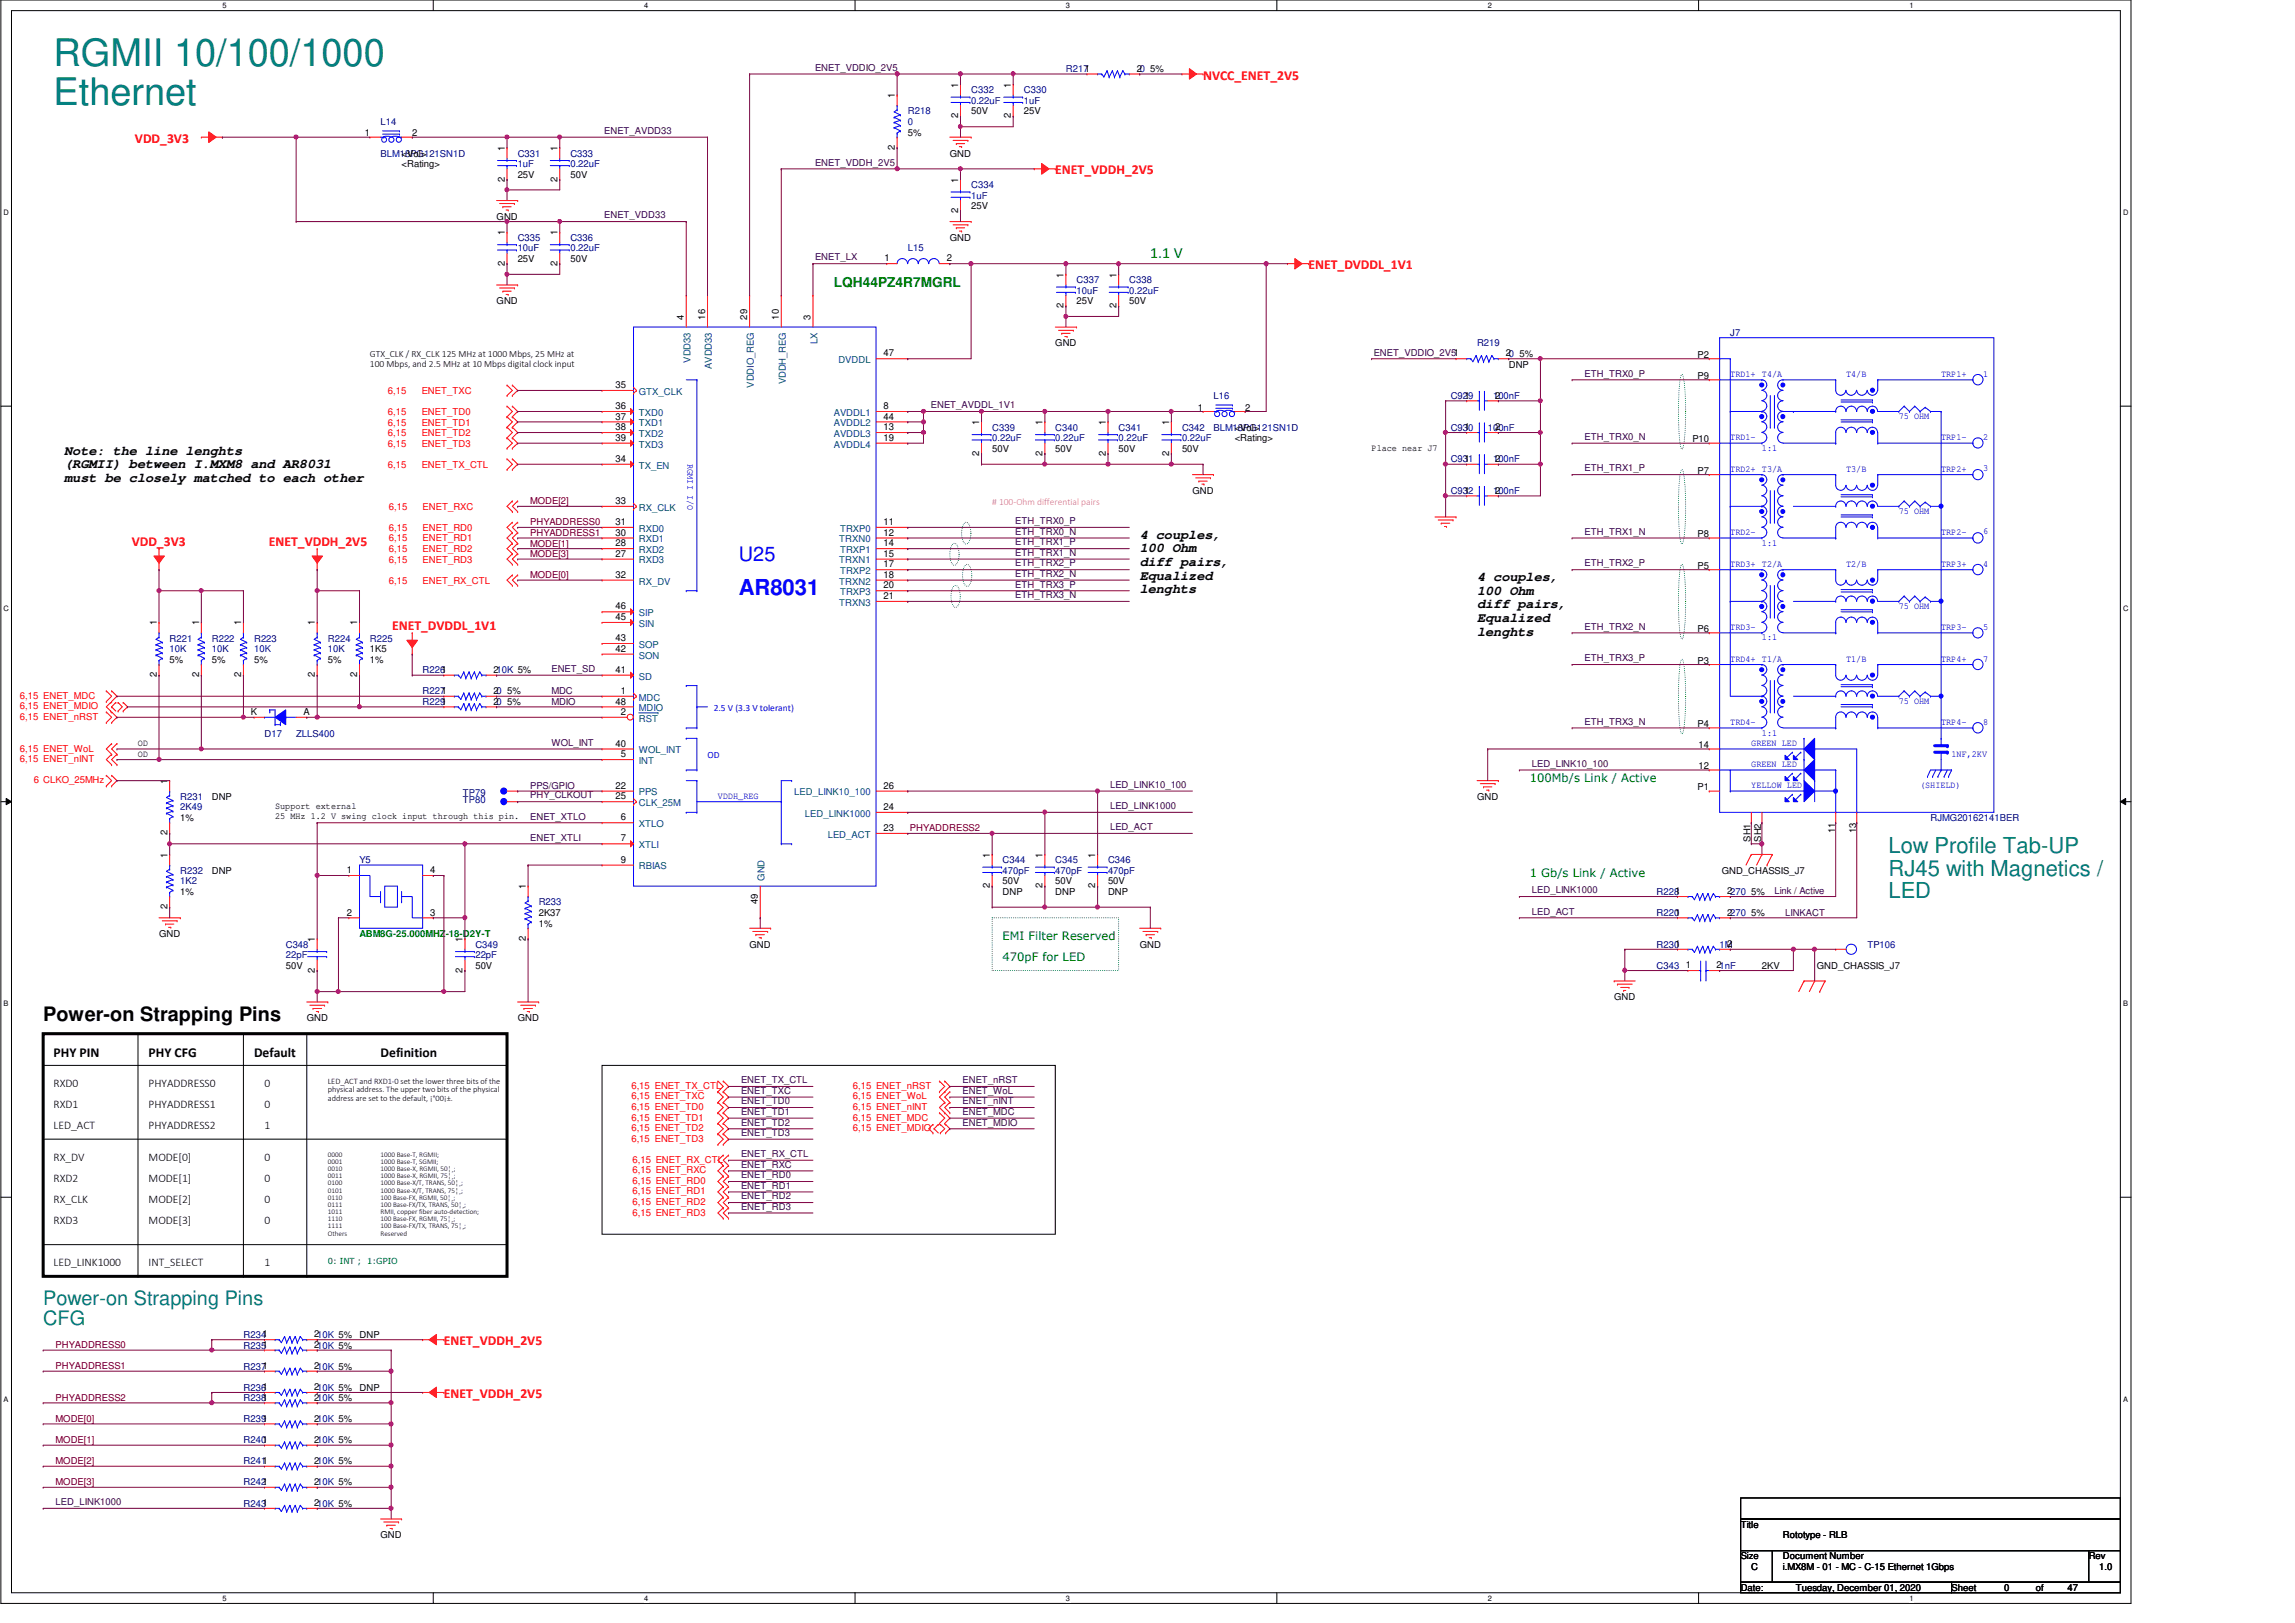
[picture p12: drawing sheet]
<svg xmlns="http://www.w3.org/2000/svg" width="420mm" height="297mm" viewBox="0 0 420 297" stroke-linecap="round" stroke-linejoin="round" font-family="sans-serif">
<defs><g id="words">
<g font-size="6.9" fill="#007f7f">
<text x="9.8" y="12">RGMII 10/100/1000</text>
<text x="9.8" y="19.2">Ethernet</text>
</g>
<text font-size="4" fill="#00f" x="135.3" y="109">AR8031</text>
<g font-size="4" fill="#007f7f">
<text x="345.7" y="156.1">Low Profile Tab-UP</text>
<text x="345.7" y="160.3">RJ45 with Magnetics /</text>
<text x="345.7" y="164.4">LED</text>
</g>
<text font-size="3.6" fill="#00f" x="135.3" y="102.7">U25</text>
<text font-size="3.6" x="7.9" y="186.8">Power-on Strapping Pins</text>
<g font-size="3.6" fill="#007f7f">
<text x="7.9" y="238.8">Power-on Strapping Pins</text>
<text x="7.9" y="242.6">CFG</text>
</g>
<text font-size="2.9" fill="#007f00" x="210.6" y="47.2">1.1 V</text>
<g font-size="2.5" fill="#f00">
<text x="220.2" y="14.6">NVCC_ENET_2V5</text>
<text x="24.7" y="26.1">VDD_3V3</text>
<text x="193.2" y="31.9">ENET_VDDH_2V5</text>
<text x="239.6" y="49.3">ENET_DVDDL_1V1</text>
<text x="24.1" y="99.9">VDD_3V3</text>
<text x="49.2" y="99.9">ENET_VDDH_2V5</text>
<text x="71.8" y="115.3">ENET_DVDDL_1V1</text>
<text x="81.3" y="246.2">ENET_VDDH_2V5</text>
<text x="81.3" y="255.9">ENET_VDDH_2V5</text>
</g>
<text font-size="2.5" fill="#007f00" x="152.7" y="52.5">LQH44PZ4R7MGRL</text>
<g font-size="2.5">
<text x="11.8" y="83.2">Note: the line lenghts</text>
<text x="11.8" y="85.7">(RGMII) between I.MXM8 and AR8031</text>
<text x="11.8" y="88.2">must be closely matched to each other</text>
<text x="208.6" y="98.6">4 couples,</text>
<text x="208.6" y="101.1">100 Ohm</text>
<text x="208.6" y="103.6">diff pairs,</text>
<text x="208.6" y="106.1">Equalized</text>
<text x="270.4" y="106.3">4 couples,</text>
<text x="208.6" y="108.6">lenghts</text>
<text x="270.4" y="108.8">100 Ohm</text>
<text x="270.4" y="111.3">diff pairs,</text>
<text x="270.4" y="113.8">Equalized</text>
<text x="270.4" y="116.3">lenghts</text>
<text x="9.8" y="193.5">PHY PIN</text>
<text x="27.2" y="193.5">PHY CFG</text>
<text x="46.5" y="193.5">Default</text>
<text x="69.7" y="193.5">Definition</text>
</g>
<g font-size="2.1" fill="#007f00">
<text x="280.1" y="143">100Mb/s Link / Active</text>
<text x="280.1" y="160.4">1 Gb/s Link / Active</text>
<text x="183.5" y="172">EMI Filter Reserved</text>
<text x="183.5" y="175.9">470pF for LED</text>
</g>
<g font-size="2.1">
<text x="9.8" y="199">RXD0</text>
<text x="9.8" y="202.8">RXD1</text>
<text x="27.2" y="199">PHYADDRESS0</text>
<text x="27.2" y="202.8">PHYADDRESS1</text>
<text x="48.4" y="199">0</text>
<text x="48.4" y="202.8">0</text>
<text x="9.8" y="206.7">LED_ACT</text>
<text x="27.2" y="206.7">PHYADDRESS2</text>
<text x="48.4" y="206.7">1</text>
<text x="9.8" y="212.5">RX_DV</text>
<text x="27.2" y="212.5">MODE[0]</text>
<text x="48.4" y="212.5">0</text>
<text x="9.8" y="216.3">RXD2</text>
<text x="9.8" y="220.2">RX_CLK</text>
<text x="27.2" y="216.3">MODE[1]</text>
<text x="27.2" y="220.2">MODE[2]</text>
<text x="48.4" y="216.3">0</text>
<text x="48.4" y="220.2">0</text>
<text x="9.8" y="224">RXD3</text>
<text x="27.2" y="224">MODE[3]</text>
<text x="48.4" y="224">0</text>
<text x="9.8" y="231.8">LED_LINK1000</text>
<text x="27.2" y="231.8">INT_SELECT</text>
<text x="48.4" y="231.8">1</text>
</g>
<g font-size="1.7" fill="#400040">
<text x="149.2" y="13">ENET_VDDIO_2V5</text>
<text x="110.6" y="24.5">ENET_AVDD33</text>
<text x="149.2" y="30.3">ENET_VDDH_2V5</text>
<text x="110.6" y="40">ENET_VDD33</text>
<text x="149.2" y="47.7">ENET_LX</text>
<text x="251.5" y="65.1">ENET_VDDIO_2V51</text>
<text x="290.1" y="68.9">ETH_TRX0_P</text>
<text x="170.4" y="74.7">ENET_AVDDL_1V1</text>
<text x="290.1" y="80.5">ETH_TRX0_N</text>
<text x="290.1" y="86.3">ETH_TRX1_P</text>
<text x="185.9" y="95.9">ETH_TRX0_P</text>
<text x="185.9" y="97.9">ETH_TRX0_N</text>
<text x="185.9" y="99.8">ETH_TRX1_P</text>
<text x="185.9" y="101.7">ETH_TRX1_N</text>
<text x="290.1" y="97.9">ETH_TRX1_N</text>
<text x="185.9" y="103.7">ETH_TRX2_P</text>
<text x="185.9" y="105.6">ETH_TRX2_N</text>
<text x="185.9" y="107.5">ETH_TRX3_P</text>
<text x="290.1" y="103.7">ETH_TRX2_P</text>
<text x="185.9" y="109.5">ETH_TRX3_N</text>
<text x="290.1" y="115.2">ETH_TRX2_N</text>
<text x="101" y="123">ENET_SD</text>
<text x="290.1" y="121">ETH_TRX3_P</text>
<text x="101" y="127">MDC</text>
<text x="101" y="129">MDIO</text>
<text x="101" y="136.5">WOL_INT</text>
<text x="290.1" y="132.6">ETH_TRX3_N</text>
<text x="280.4" y="140.3">LED_LINK10_100</text>
<text x="97.1" y="150">ENET_XTLO</text>
<text x="97.1" y="146.1">PHY_CLKOUT</text>
<text x="97.1" y="144.4">PPS/GPIO</text>
<text x="203.2" y="144.2">LED_LINK10_100</text>
<text x="203.2" y="148.1">LED_LINK1000</text>
<text x="97.1" y="153.8">ENET_XTLI</text>
<text x="203.2" y="151.9">LED_ACT</text>
<text x="280.4" y="167.4">LED_ACT</text>
<text x="280.4" y="163.5">LED_LINK1000</text>
<text x="324.9" y="163.7">Link / Active</text>
<text x="326.8" y="167.6">LINKACT</text>
<text x="135.7" y="198.2">ENET_TX_CTL</text>
<text x="135.7" y="200.2">ENET_TXC</text>
<text x="135.7" y="202.1">ENET_TD0</text>
<text x="176.2" y="198.2">ENET_nRST</text>
<text x="176.2" y="200.2">ENET_WoL</text>
<text x="176.2" y="202.1">ENET_nINT</text>
<text x="135.7" y="204">ENET_TD1</text>
<text x="135.7" y="206">ENET_TD2</text>
<text x="135.7" y="207.9">ENET_TD3</text>
<text x="176.2" y="204">ENET_MDC</text>
<text x="176.2" y="206">ENET_MDIO</text>
<text x="135.7" y="211.8">ENET_RX_CTL</text>
<text x="135.7" y="213.7">ENET_RXC</text>
<text x="135.7" y="215.6">ENET_RD0</text>
<text x="135.7" y="217.6">ENET_RD1</text>
<text x="135.7" y="219.5">ENET_RD2</text>
<text x="135.7" y="221.4">ENET_RD3</text>
<text x="10.2" y="275.5">LED_LINK1000</text>
</g>
<g font-size="1.7">
<text x="163.8" y="17.9" transform="rotate(-90 163.8 17.9)">1</text>
<text x="175.4" y="16" transform="rotate(-90 175.4 16)">1</text>
<text x="185.1" y="16" transform="rotate(-90 185.1 16)">1</text>
<text x="208.1" y="13.1">20</text>
<text x="210.6" y="13.2">5%</text>
<text x="175.4" y="21.6" transform="rotate(-90 175.4 21.6)">2</text>
<text x="177.8" y="20.9">50V</text>
<text x="185.1" y="21.6" transform="rotate(-90 185.1 21.6)">2</text>
<text x="187.4" y="20.9">25V</text>
<text x="66.8" y="25">1</text>
<text x="73.5" y="28.7">&lt;Vol&gt;</text>
<text x="75.5" y="25">2</text>
<text x="92.4" y="27.6" transform="rotate(-90 92.4 27.6)">1</text>
<text x="102.1" y="27.6" transform="rotate(-90 102.1 27.6)">1</text>
<text x="163.8" y="27.4" transform="rotate(-90 163.8 27.4)">2</text>
<text x="166.2" y="24.8">5%</text>
<text x="173.9" y="28.7">GND</text>
<text x="73.5" y="30.6">&lt;Rating&gt;</text>
<text x="92.4" y="33.2" transform="rotate(-90 92.4 33.2)">2</text>
<text x="94.8" y="32.5">25V</text>
<text x="102.1" y="33.2" transform="rotate(-90 102.1 33.2)">2</text>
<text x="104.4" y="32.5">50V</text>
<text x="175.4" y="33.4" transform="rotate(-90 175.4 33.4)">1</text>
<text x="90.9" y="40.2">GND</text>
<text x="175.4" y="39" transform="rotate(-90 175.4 39)">2</text>
<text x="177.8" y="38.3">25V</text>
<text x="92.4" y="43.1" transform="rotate(-90 92.4 43.1)">1</text>
<text x="94.8" y="48">25V</text>
<text x="102.1" y="43.1" transform="rotate(-90 102.1 43.1)">1</text>
<text x="104.4" y="48">50V</text>
<text x="161.9" y="47.8">1</text>
<text x="173.3" y="47.8">2</text>
<text x="173.9" y="44.1">GND</text>
<text x="92.4" y="48.7" transform="rotate(-90 92.4 48.7)">2</text>
<text x="102.1" y="48.7" transform="rotate(-90 102.1 48.7)">2</text>
<text x="194.7" y="50.8" transform="rotate(-90 194.7 50.8)">1</text>
<text x="204.4" y="50.8" transform="rotate(-90 204.4 50.8)">1</text>
<text x="90.9" y="55.7">GND</text>
<text x="125.2" y="58.5" transform="rotate(-90 125.2 58.5)">4</text>
<text x="129.1" y="58.5" transform="rotate(-90 129.1 58.5)">16</text>
<text x="136.8" y="58.5" transform="rotate(-90 136.8 58.5)">29</text>
<text x="142.6" y="58.5" transform="rotate(-90 142.6 58.5)">10</text>
<text x="148.4" y="58.5" transform="rotate(-90 148.4 58.5)">3</text>
<text x="194.7" y="56.4" transform="rotate(-90 194.7 56.4)">2</text>
<text x="197.1" y="55.7">25V</text>
<text x="204.4" y="56.4" transform="rotate(-90 204.4 56.4)">2</text>
<text x="206.7" y="55.7">50V</text>
<text x="67.7" y="65.4">GTX_CLK / RX_CLK 125 MHz at 1000 Mbps, 25 MHz at</text>
<text x="161.7" y="65.2">47</text>
<text x="193.2" y="63.4">GND</text>
<text x="275.7" y="65.2">20</text>
<text x="278.2" y="65.3">5%</text>
<text x="310.8" y="65.5">P2</text>
<text x="67.7" y="67.1">100 Mbps, and 2.5 MHz at 10 Mbps digital clock input</text>
<text x="112.7" y="71">35</text>
<text x="276.2" y="67.3">DNP</text>
<text x="310.8" y="69.4">P9</text>
<text x="112.7" y="74.9">36</text>
<text x="112.7" y="76.8">37</text>
<text x="161.7" y="74.9">8</text>
<text x="161.7" y="76.8">44</text>
<text x="179.3" y="77.8" transform="rotate(-90 179.3 77.8)">1</text>
<text x="190.9" y="77.8" transform="rotate(-90 190.9 77.8)">1</text>
<text x="202.4" y="77.8" transform="rotate(-90 202.4 77.8)">1</text>
<text x="214" y="77.8" transform="rotate(-90 214 77.8)">1</text>
<text x="219.3" y="75.2">1</text>
<text x="228" y="75.2">2</text>
<text x="268.1" y="72.9">1</text>
<text x="273.7" y="72.9">2</text>
<text x="112.7" y="78.7">38</text>
<text x="112.7" y="80.7">39</text>
<text x="161.7" y="78.7">13</text>
<text x="161.7" y="80.7">19</text>
<text x="179.3" y="83.4" transform="rotate(-90 179.3 83.4)">2</text>
<text x="181.6" y="82.7">50V</text>
<text x="190.9" y="83.4" transform="rotate(-90 190.9 83.4)">2</text>
<text x="193.2" y="82.7">50V</text>
<text x="202.4" y="83.4" transform="rotate(-90 202.4 83.4)">2</text>
<text x="204.8" y="82.7">50V</text>
<text x="214" y="83.4" transform="rotate(-90 214 83.4)">2</text>
<text x="216.4" y="82.7">50V</text>
<text x="226" y="78.8">&lt;Vol&gt;</text>
<text x="226" y="80.8">&lt;Rating&gt;</text>
<text x="251.1" y="82.5">Place near J7</text>
<text x="268.1" y="78.7">1</text>
<text x="273.7" y="78.7">2</text>
<text x="309.8" y="81">P10</text>
<text x="112.7" y="84.5">34</text>
<text x="268.1" y="84.5">1</text>
<text x="273.7" y="84.5">2</text>
<text x="310.8" y="86.7">P7</text>
<text x="112.7" y="92.2">33</text>
<text x="218.3" y="90.4">GND</text>
<text x="268.1" y="90.3">1</text>
<text x="273.7" y="90.3">2</text>
<text x="112.7" y="101.9">27</text>
<text x="112.7" y="100">28</text>
<text x="112.7" y="98">30</text>
<text x="112.7" y="96.1">31</text>
<text x="161.7" y="96.1">11</text>
<text x="161.7" y="98">12</text>
<text x="161.7" y="100">14</text>
<text x="161.7" y="101.9">15</text>
<text x="310.8" y="98.3">P8</text>
<text x="112.7" y="105.7">32</text>
<text x="161.7" y="103.8">17</text>
<text x="161.7" y="105.7">18</text>
<text x="161.7" y="107.7">20</text>
<text x="310.8" y="104.1">P5</text>
<text x="112.7" y="113.5">45</text>
<text x="112.7" y="111.5">46</text>
<text x="161.7" y="109.6">21</text>
<text x="28.7" y="114.5" transform="rotate(-90 28.7 114.5)">1</text>
<text x="36.4" y="114.5" transform="rotate(-90 36.4 114.5)">1</text>
<text x="44.1" y="114.5" transform="rotate(-90 44.1 114.5)">1</text>
<text x="57.6" y="114.5" transform="rotate(-90 57.6 114.5)">1</text>
<text x="65.4" y="114.5" transform="rotate(-90 65.4 114.5)">1</text>
<text x="67.7" y="119.4">1K5</text>
<text x="112.7" y="119.3">42</text>
<text x="112.7" y="117.3">43</text>
<text x="310.8" y="115.7">P6</text>
<text x="28.7" y="124" transform="rotate(-90 28.7 124)">2</text>
<text x="31.1" y="121.3">5%</text>
<text x="36.4" y="124" transform="rotate(-90 36.4 124)">2</text>
<text x="38.8" y="121.3">5%</text>
<text x="44.1" y="124" transform="rotate(-90 44.1 124)">2</text>
<text x="46.5" y="121.3">5%</text>
<text x="57.6" y="124" transform="rotate(-90 57.6 124)">2</text>
<text x="60" y="121.3">5%</text>
<text x="65.4" y="124" transform="rotate(-90 65.4 124)">2</text>
<text x="67.7" y="121.3">1%</text>
<text x="90.3" y="123.1">210K 5%</text>
<text x="112.7" y="123.1">41</text>
<text x="310.8" y="121.5">P3</text>
<text x="45.9" y="130.9">K</text>
<text x="55.6" y="130.9">A</text>
<text x="90.3" y="127">20</text>
<text x="90.3" y="128.9">20</text>
<text x="92.8" y="127.1">5%</text>
<text x="92.8" y="129">5%</text>
<text x="112.7" y="128.9">48</text>
<text x="113.7" y="130.9">2</text>
<text x="113.7" y="127">1</text>
<text x="25.3" y="136.5">OD</text>
<text x="112.7" y="136.7">40</text>
<text x="310.8" y="133.1">P4</text>
<text x="311" y="136.9">14</text>
<text x="25.3" y="138.5">OD</text>
<text x="30.6" y="143.4" transform="rotate(-90 30.6 143.4)">1</text>
<text x="113.7" y="138.6">5</text>
<text x="311" y="140.8">12</text>
<text x="38.8" y="146.4">DNP</text>
<text x="50.4" y="148.1">Support external</text>
<text x="50.4" y="149.9">25 MHz 1.2 V swing clock input through this pin.</text>
<text x="112.7" y="144.4">22</text>
<text x="112.7" y="146.3">25</text>
<text x="161.7" y="148.3">24</text>
<text x="161.7" y="144.4">26</text>
<text x="270.4" y="146.4">GND</text>
<text x="310.8" y="144.7">P1</text>
<text x="30.6" y="152.9" transform="rotate(-90 30.6 152.9)">2</text>
<text x="33" y="150.3">1%</text>
<text x="113.7" y="150.2">6</text>
<text x="113.7" y="154">7</text>
<text x="161.7" y="152.1">23</text>
<text x="320.5" y="154.1" transform="rotate(-90 320.5 154.1)">SH1</text>
<text x="322.4" y="154.1" transform="rotate(-90 322.4 154.1)">SH2</text>
<text x="335.9" y="152.5" transform="rotate(-90 335.9 152.5)">11</text>
<text x="339.8" y="152.5" transform="rotate(-90 339.8 152.5)">13</text>
<text x="30.6" y="157" transform="rotate(-90 30.6 157)">1</text>
<text x="38.8" y="159.9">DNP</text>
<text x="63.5" y="159.8">1</text>
<text x="78.7" y="159.8">4</text>
<text x="113.7" y="157.9">9</text>
<text x="181.2" y="157" transform="rotate(-90 181.2 157)">1</text>
<text x="183.5" y="161.8">50V</text>
<text x="190.9" y="157" transform="rotate(-90 190.9 157)">1</text>
<text x="193.2" y="161.8">50V</text>
<text x="200.5" y="157" transform="rotate(-90 200.5 157)">1</text>
<text x="202.8" y="161.8">50V</text>
<text x="315.2" y="159.9">GND_CHASSIS_J7</text>
<text x="30.6" y="166.4" transform="rotate(-90 30.6 166.4)">2</text>
<text x="33" y="163.8">1%</text>
<text x="63.5" y="167.6">2</text>
<text x="78.7" y="167.6">3</text>
<text x="96.3" y="162.7" transform="rotate(-90 96.3 162.7)">1</text>
<text x="98.6" y="167.6">2K37</text>
<text x="138.8" y="165.5" transform="rotate(-90 138.8 165.5)">49</text>
<text x="181.2" y="162.6" transform="rotate(-90 181.2 162.6)">2</text>
<text x="183.5" y="163.8">DNP</text>
<text x="190.9" y="162.6" transform="rotate(-90 190.9 162.6)">2</text>
<text x="193.2" y="163.8">DNP</text>
<text x="200.5" y="162.6" transform="rotate(-90 200.5 162.6)">2</text>
<text x="202.8" y="163.8">DNP</text>
<text x="316.2" y="167.6">2270</text>
<text x="316.2" y="163.7">2270</text>
<text x="320.6" y="167.6">5%</text>
<text x="320.6" y="163.8">5%</text>
<text x="29.1" y="171.5">GND</text>
<text x="57.6" y="172.4" transform="rotate(-90 57.6 172.4)">1</text>
<text x="84.7" y="172.4" transform="rotate(-90 84.7 172.4)">1</text>
<text x="96.3" y="172.2" transform="rotate(-90 96.3 172.2)">2</text>
<text x="98.6" y="169.6">1%</text>
<text x="137.2" y="173.4">GND</text>
<text x="208.6" y="173.4">GND</text>
<text x="316.2" y="173.3">2</text>
<text x="52.3" y="177.3">50V</text>
<text x="57.6" y="178" transform="rotate(-90 57.6 178)">2</text>
<text x="84.7" y="178" transform="rotate(-90 84.7 178)">2</text>
<text x="87" y="177.3">50V</text>
<text x="308.6" y="177.2">1</text>
<text x="314.3" y="177.2">21nF</text>
<text x="322.6" y="177.3">2KV</text>
<text x="332.6" y="177.3">GND_CHASSIS_J7</text>
<text x="295.5" y="183.1">GND</text>
<text x="56.2" y="186.9">GND</text>
<text x="94.8" y="186.9">GND</text>
<text x="57.5" y="244.8">210K 5%</text>
<text x="65.8" y="244.9">DNP</text>
<text x="57.5" y="250.5">210K 5%</text>
<text x="57.5" y="246.7">210K 5%</text>
<text x="57.5" y="256.3">210K 5%</text>
<text x="57.5" y="254.4">210K 5%</text>
<text x="65.8" y="254.5">DNP</text>
<text x="57.5" y="260.2">210K 5%</text>
<text x="57.5" y="267.9">210K 5%</text>
<text x="57.5" y="264.1">210K 5%</text>
<text x="57.5" y="271.8">210K 5%</text>
<text x="57.5" y="275.6">210K 5%</text>
<text x="69.7" y="281.5">GND</text>
<text x="318.7" y="279.6">Title</text>
<text x="326.4" y="281.5">Rototype - RLB</text>
<text x="318.7" y="285.4">Size</text>
<text x="320.6" y="287.3">C</text>
<text x="326.4" y="285.4">Document Number</text>
<text x="326.4" y="287.3">i.MX8M - 01 - MC - C-15 Ethernet 1Gbps</text>
<text x="382.4" y="285.4">Rev</text>
<text x="384.3" y="287.3">1.0</text>
<text x="318.7" y="291.2">Date:</text>
<text x="328.7" y="291.2">Tuesday, December 01, 2020</text>
<text x="357.3" y="291.2">Sheet</text>
<text x="366.9" y="291.2">0</text>
<text x="372.7" y="291.2">of</text>
<text x="378.5" y="291.2">47</text>
</g>
<g font-size="1.7" fill="#00007f">
<text x="177.8" y="17.1">C332</text>
<text x="187.4" y="17.1">C330</text>
<text x="195.1" y="13.2">R2171</text>
<text x="69.7" y="22.9">L14</text>
<text x="166.2" y="20.9">R218</text>
<text x="166.2" y="22.9">0</text>
<text x="177.8" y="19">0.22uF</text>
<text x="187.4" y="19">1uF</text>
<text x="69.7" y="28.7">BLM18PG121SN1D</text>
<text x="94.8" y="28.7">C331</text>
<text x="104.4" y="28.7">C333</text>
<text x="94.8" y="30.6">1uF</text>
<text x="104.4" y="30.6">0.22uF</text>
<text x="177.8" y="34.5">C334</text>
<text x="177.8" y="36.4">1uF</text>
<text x="94.8" y="44.1">C335</text>
<text x="94.8" y="46">10uF</text>
<text x="104.4" y="44.1">C336</text>
<text x="104.4" y="46">0.22uF</text>
<text x="166.2" y="46">L15</text>
<text x="197.1" y="51.8">C337</text>
<text x="197.1" y="53.8">10uF</text>
<text x="206.7" y="51.8">C338</text>
<text x="206.7" y="53.8">0.22uF</text>
<text x="270.4" y="63.4">R219</text>
<text x="316.8" y="61.5">J7</text>
<text x="222.2" y="73.1">L16</text>
<text x="265.6" y="73.1">C929</text>
<text x="273.3" y="73.1">100nF</text>
<text x="181.6" y="78.8">C339</text>
<text x="181.6" y="80.8">0.22uF</text>
<text x="193.2" y="78.8">C340</text>
<text x="193.2" y="80.8">0.22uF</text>
<text x="204.8" y="78.8">C341</text>
<text x="204.8" y="80.8">0.22uF</text>
<text x="216.4" y="78.8">C342</text>
<text x="216.4" y="80.8">0.22uF</text>
<text x="222.2" y="78.8">BLM18PG121SN1D</text>
<text x="265.6" y="78.8">C930</text>
<text x="272.4" y="78.8">100nF</text>
<text x="265.6" y="84.6">C931</text>
<text x="273.3" y="84.6">100nF</text>
<text x="265.6" y="90.4">C932</text>
<text x="273.3" y="90.4">100nF</text>
<text x="31.1" y="117.4">R221</text>
<text x="31.1" y="119.4">10K</text>
<text x="38.8" y="117.4">R222</text>
<text x="38.8" y="119.4">10K</text>
<text x="46.5" y="117.4">R223</text>
<text x="46.5" y="119.4">10K</text>
<text x="60" y="117.4">R224</text>
<text x="60" y="119.4">10K</text>
<text x="67.7" y="117.4">R225</text>
<text x="77.4" y="123.2">R2261</text>
<text x="77.4" y="127.1">R2271</text>
<text x="77.4" y="129">R2291</text>
<text x="48.4" y="134.8">D17</text>
<text x="54.2" y="134.8">ZLLS400</text>
<text x="33" y="146.4">R231</text>
<text x="33" y="148.3">2K49</text>
<text x="84.7" y="147">TP80</text>
<text x="84.7" y="145.6">TP79</text>
<text x="353.4" y="150.3">RJMG20162141BER</text>
<text x="33" y="159.9">R232</text>
<text x="33" y="161.8">1K2</text>
<text x="65.8" y="158">Y5</text>
<text x="183.5" y="158">C344</text>
<text x="183.5" y="159.9">470pF</text>
<text x="193.2" y="158">C345</text>
<text x="193.2" y="159.9">470pF</text>
<text x="202.8" y="158">C346</text>
<text x="202.8" y="159.9">470pF</text>
<text x="98.6" y="165.7">R233</text>
<text x="303.3" y="167.6">R2201</text>
<text x="303.3" y="163.8">R2281</text>
<text x="52.3" y="173.4">C348</text>
<text x="87" y="173.4">C349</text>
<text x="303.3" y="173.4">R2301</text>
<text x="314.8" y="173.4">1M</text>
<text x="341.9" y="173.4">TP106</text>
<text x="52.3" y="175.3">22pF</text>
<text x="87" y="175.3">22pF</text>
<text x="303.3" y="177.3">C343</text>
<text x="44.6" y="244.9">R2341</text>
<text x="44.6" y="250.7">R2371</text>
<text x="44.6" y="246.8">R2351</text>
<text x="44.6" y="256.5">R2381</text>
<text x="44.6" y="254.5">R2361</text>
<text x="44.6" y="260.3">R2391</text>
<text x="44.6" y="268">R2411</text>
<text x="44.6" y="264.2">R2401</text>
<text x="44.6" y="271.9">R2421</text>
<text x="44.6" y="275.8">R2431</text>
</g>
<g font-size="1.7" fill="#00407f">
<text x="149.6" y="62.9" transform="rotate(-90 149.6 62.9)">LX</text>
<text x="126.4" y="66.4" transform="rotate(-90 126.4 66.4)">VDD33</text>
<text x="130.3" y="67.5" transform="rotate(-90 130.3 67.5)">AVDD33</text>
<text x="138" y="71" transform="rotate(-90 138 71)">VDDIO_REG</text>
<text x="143.8" y="70.4" transform="rotate(-90 143.8 70.4)">VDDH_REG</text>
<text x="153.5" y="66.5">DVDDL</text>
<text x="117" y="72.3">GTX_CLK</text>
<text x="117" y="76.1">TXD0</text>
<text x="152.6" y="76.1">AVDDL1</text>
<text x="117" y="78">TXD1</text>
<text x="117" y="80">TXD2</text>
<text x="117" y="81.9">TXD3</text>
<text x="152.6" y="80">AVDDL3</text>
<text x="152.6" y="81.9">AVDDL4</text>
<text x="152.6" y="78">AVDDL2</text>
<text x="117" y="85.8">TX_EN</text>
<text x="117" y="93.5">RX_CLK</text>
<text x="117" y="101.2">RXD2</text>
<text x="117" y="99.3">RXD1</text>
<text x="117" y="97.3">RXD0</text>
<text x="153.7" y="99.3">TRXN0</text>
<text x="153.8" y="97.3">TRXP0</text>
<text x="153.8" y="101.2">TRXP1</text>
<text x="117" y="103.1">RXD3</text>
<text x="117" y="107">RX_DV</text>
<text x="153.7" y="103.1">TRXN1</text>
<text x="153.7" y="107">TRXN2</text>
<text x="153.8" y="105.1">TRXP2</text>
<text x="117" y="112.8">SIP</text>
<text x="153.7" y="110.9">TRXN3</text>
<text x="153.8" y="108.9">TRXP3</text>
<text x="117" y="118.6">SOP</text>
<text x="117" y="114.7">SIN</text>
<text x="117" y="124.4">SD</text>
<text x="117" y="120.5">SON</text>
<text x="117" y="128.2">MDC</text>
<text x="117" y="130.2">MDIO</text>
<text x="117" y="132.1">RST</text>
<text x="117" y="137.9">WOL_INT</text>
<text x="117" y="139.8">INT</text>
<text x="117" y="145.6">PPS</text>
<text x="117" y="147.5">CLK_25M</text>
<text x="145.4" y="145.6">LED_LINK10_100</text>
<text x="147.4" y="149.5">LED_LINK1000</text>
<text x="117" y="151.4">XTLO</text>
<text x="117" y="155.2">XTLI</text>
<text x="151.5" y="153.3">LED_ACT</text>
<text x="117" y="159.1">RBIAS</text>
<text x="140" y="161.2" transform="rotate(-90 140 161.2)">GND</text>
</g>
<g font-size="1.7" fill="#00f">
<text x="316.8" y="69">TRD1+ T4/A</text>
<text x="338" y="69">T4/B</text>
<text x="355.4" y="69">TRP1+</text>
<text x="363.1" y="69">1</text>
<text x="347.6" y="76.7">75 OHM</text>
<text x="316.8" y="80.6">TRD1-</text>
<text x="322.6" y="82.5">1:1</text>
<text x="355.4" y="80.6">TRP1-</text>
<text x="363.1" y="80.6">2</text>
<text x="125.9" y="85" transform="rotate(90 125.9 85)">RGMII I/O</text>
<text x="316.8" y="86.4">TRD2+ T3/A</text>
<text x="338" y="86.4">T3/B</text>
<text x="355.4" y="86.4">TRP2+</text>
<text x="363.1" y="86.1">3</text>
<text x="347.6" y="94.1">75 OHM</text>
<text x="316.8" y="97.9">TRD2-</text>
<text x="322.6" y="99.9">1:1</text>
<text x="355.4" y="97.9">TRP2-</text>
<text x="363.1" y="97.7">6</text>
<text x="316.8" y="103.7">TRD3+ T2/A</text>
<text x="338" y="103.7">T2/B</text>
<text x="355.4" y="103.7">TRP3+</text>
<text x="363.1" y="103.7">4</text>
<text x="347.6" y="111.5">75 OHM</text>
<text x="316.8" y="115.3">TRD3-</text>
<text x="322.6" y="117.2">1:1</text>
<text x="355.4" y="115.3">TRP3-</text>
<text x="363.1" y="115.3">5</text>
<text x="316.8" y="121.1">TRD4+ T1/A</text>
<text x="338" y="121.1">T1/B</text>
<text x="355.4" y="121.1">TRP4+</text>
<text x="363.1" y="121.1">7</text>
<text x="130.7" y="130">2.5 V (3.3 V tolerant)</text>
<text x="347.6" y="128.8">75 OHM</text>
<text x="316.8" y="132.7">TRD4-</text>
<text x="320.6" y="136.5">GREEN LED</text>
<text x="322.6" y="134.6">1:1</text>
<text x="355.4" y="132.7">TRP4-</text>
<text x="363.1" y="132.7">8</text>
<text x="129.5" y="138.7">OD</text>
<text x="320.6" y="140.4">GREEN LED</text>
<text x="357.3" y="138.5">1NF,2KV</text>
<text x="131.4" y="146.2">VDDH_REG</text>
<text x="320.6" y="144.3">YELLOW LED</text>
<text x="351.5" y="144.3">(SHIELD)</text>
</g>
<g font-size="1.7" fill="#f00">
<text x="71" y="72.1">6,15</text>
<text x="71" y="75.9">6,15</text>
<text x="71" y="77.9">6,15</text>
<text x="77.2" y="72.1">ENET_TXC</text>
<text x="77.2" y="75.9">ENET_TD0</text>
<text x="77.2" y="77.9">ENET_TD1</text>
<text x="71" y="79.8">6,15</text>
<text x="71" y="81.7">6,15</text>
<text x="77.2" y="79.8">ENET_TD2</text>
<text x="77.2" y="81.7">ENET_TD3</text>
<text x="71" y="85.6">6,15</text>
<text x="77.2" y="85.6">ENET_TX_CTL</text>
<text x="71.2" y="93.3">6,15</text>
<text x="77.4" y="93.3">ENET_RXC</text>
<text x="71.2" y="97.2">6,15</text>
<text x="71.2" y="99.1">6,15</text>
<text x="71.2" y="101">6,15</text>
<text x="77.4" y="97.2">ENET_RD0</text>
<text x="77.4" y="99.1">ENET_RD1</text>
<text x="77.4" y="101">ENET_RD2</text>
<text x="71.2" y="106.8">6,15</text>
<text x="71.2" y="103">6,15</text>
<text x="77.4" y="106.8">ENET_RX_CTL</text>
<text x="77.4" y="103">ENET_RD3</text>
<text x="3.6" y="131.7">6,15 ENET_nRST</text>
<text x="3.6" y="129.8">6,15 ENET_MDIO</text>
<text x="3.6" y="127.9">6,15 ENET_MDC</text>
<text x="3.6" y="137.5">6,15 ENET_WoL</text>
<text x="3.6" y="139.4">6,15 ENET_nINT</text>
<text x="6.2" y="143.3">6 CLKO_25MHz</text>
<text x="115.6" y="201.2">6,15 ENET_TXC</text>
<text x="115.6" y="203.2">6,15 ENET_TD0</text>
<text x="115.6" y="199.3">6,15 ENET_TX_CTL</text>
<text x="156.2" y="199.3">6,15 ENET_nRST</text>
<text x="156.2" y="203.2">6,15 ENET_nINT</text>
<text x="156.2" y="201.2">6,15 ENET_WoL</text>
<text x="115.6" y="205.1">6,15 ENET_TD1</text>
<text x="115.6" y="207">6,15 ENET_TD2</text>
<text x="115.6" y="209">6,15 ENET_TD3</text>
<text x="156.2" y="207">6,15 ENET_MDIO</text>
<text x="156.2" y="205.1">6,15 ENET_MDC</text>
<text x="115.8" y="214.8">6,15 ENET_RXC</text>
<text x="115.8" y="212.8">6,15 ENET_RX_CTL</text>
<text x="115.8" y="216.7">6,15 ENET_RD0</text>
<text x="115.8" y="218.6">6,15 ENET_RD1</text>
<text x="115.8" y="220.5">6,15 ENET_RD2</text>
<text x="115.8" y="222.5">6,15 ENET_RD3</text>
</g>
<g font-size="1.7" fill="#7f0000">
<text x="97.1" y="92.3">MODE[2]</text>
<text x="97.1" y="100">MODE[1]</text>
<text x="97.1" y="101.9">MODE[3]</text>
<text x="97.1" y="96.1">PHYADDRESS0</text>
<text x="97.1" y="98.1">PHYADDRESS1</text>
<text x="97.1" y="105.8">MODE[0]</text>
<text x="166.6" y="152.1">PHYADDRESS2</text>
<text x="10.2" y="246.7">PHYADDRESS0</text>
<text x="10.2" y="250.6">PHYADDRESS1</text>
<text x="10.2" y="256.4">PHYADDRESS2</text>
<text x="10.2" y="260.2">MODE[0]</text>
<text x="10.2" y="268">MODE[2]</text>
<text x="10.2" y="264.1">MODE[1]</text>
<text x="10.2" y="271.8">MODE[3]</text>
</g>
<text font-size="1.7" fill="#f0f" x="181.6" y="92.4"># 100-Ohm differential pairs</text>
<text font-size="1.7" fill="#007f00" x="65.8" y="171.5">ABM8G-25.000MHZ-18-D2Y-T</text>
<g font-size="1.5">
<text x="60" y="198.4">LED_ACT and RXD1-0 set the lower three bits of the</text>
<text x="60" y="199.9">physical address. The upper two bits of the physical</text>
<text x="60" y="201.4">address are set to the default, ¡°00¡±.</text>
</g>
<g font-size="1.5" fill="#007f00">
<text x="60" y="231.3">0: INT ;</text>
<text x="67.2" y="231.3">1:GPIO</text>
</g>
<g font-size="1.4">
<text x="40.7" y="1.4">5</text>
<text x="117.9" y="1.4">4</text>
<text x="195.1" y="1.4">3</text>
<text x="272.4" y="1.4">2</text>
<text x="349.6" y="1.4">1</text>
<text x=".7" y="39.4">D</text>
<text x="388.7" y="39.4">D</text>
<text x=".7" y="111.8">C</text>
<text x="388.7" y="111.8">C</text>
<text x=".7" y="184.1">B</text>
<text x="388.7" y="184.1">B</text>
<text x=".7" y="256.5">A</text>
<text x="388.7" y="256.5">A</text>
<text x="40.7" y="292.9">5</text>
<text x="117.9" y="292.9">4</text>
<text x="195.1" y="292.9">3</text>
<text x="272.4" y="292.9">2</text>
<text x="349.6" y="292.9">1</text>
</g>
<g font-size="1.3">
<text x="60" y="211.7">0000</text>
<text x="60" y="213">0001</text>
<text x="60" y="214.3">0010</text>
<text x="60" y="215.6">0011</text>
<text x="69.7" y="211.7">1000 Base-T, RGMII;</text>
<text x="69.7" y="213">1000 Base-T, SGMII;</text>
<text x="69.7" y="214.3">1000 Base-X, RGMII, 50¦¸;</text>
<text x="69.7" y="215.6">1000 Base-X, RGMII, 75¦¸;</text>
<text x="60" y="217">0100</text>
<text x="60" y="218.3">0101</text>
<text x="60" y="219.6">0110</text>
<text x="60" y="220.9">0111</text>
<text x="69.7" y="217">1000 Base-X/T, TRANS, 50¦¸;</text>
<text x="69.7" y="218.3">1000 Base-X/T, TRANS, 75¦¸;</text>
<text x="69.7" y="219.6">100 Base-FX, RGMII, 50¦¸;</text>
<text x="69.7" y="220.9">100 Base-FX/TX, TRANS, 50¦¸;</text>
<text x="60" y="222.2">1011</text>
<text x="60" y="223.5">1110</text>
<text x="60" y="224.8">1111</text>
<text x="60" y="226.1">Others</text>
<text x="69.7" y="222.2">RMII, copper fiber auto-detection;</text>
<text x="69.7" y="223.5">100 Base-FX, RGMII, 75¦¸;</text>
<text x="69.7" y="224.8">100 Base-FX/TX, TRANS, 75¦¸;</text>
<text x="69.7" y="226.1">Reserved</text>
</g>
</g></defs>
<path d="M.2 0h389.9v293.5h-389.9zM2.1 1.9h386.1v289.6h-386.1z" fill="none" stroke="#000" stroke-width=".18"/>
<g fill="#fff">
<path d="M40.7 .2h.8v1.5h-.8z"/>
<path d="M40.7 291.7h.8v1.5h-.8z"/>
</g>
<path d="M79.3 0v1.9M79.3 291.5v2" fill="none" stroke="#000" stroke-width=".18"/>
<g fill="#fff">
<path d="M117.9 .2h.8v1.5h-.8z"/>
<path d="M117.9 291.7h.8v1.5h-.8z"/>
</g>
<path d="M156.5 0v1.9M156.5 291.5v2" fill="none" stroke="#000" stroke-width=".18"/>
<g fill="#fff">
<path d="M195.1 .2h.8v1.5h-.8z"/>
<path d="M195.1 291.7h.8v1.5h-.8z"/>
</g>
<path d="M233.8 0v1.9M233.8 291.5v2" fill="none" stroke="#000" stroke-width=".18"/>
<g fill="#fff">
<path d="M272.4 .2h.7v1.5h-.7z"/>
<path d="M272.4 291.7h.7v1.5h-.7z"/>
</g>
<path d="M311 0v1.9M311 291.5v2" fill="none" stroke="#000" stroke-width=".18"/>
<g fill="#fff">
<path d="M349.6 .2h.7v1.5h-.7z"/>
<path d="M349.6 291.7h.7v1.5h-.7z"/>
<path d="M.7 38.1h.9v1.6h-.9z"/>
<path d="M388.7 38.1h1v1.6h-1z"/>
<path d="M.7 110.5h.9v1.6h-.9z"/>
<path d="M388.7 110.5h1v1.6h-1z"/>
</g>
<path d="M.2 74.3h1.9M388.2 74.3h1.9" fill="none" stroke="#000" stroke-width=".18"/>
<g fill="#fff">
<path d="M.7 182.9h.9v1.5h-.9z"/>
<path d="M388.7 182.9h.9v1.5h-.9z"/>
</g>
<path d="M.2 146.7h1.9M1.1 146.1l1 .6-1 .6zM388.2 146.7l1-.6v1.2zM388.2 146.7h1.9" fill="none" stroke="#000" stroke-width=".18"/>
<path d="M1.1 146.1l1 .6-1 .6zM388.2 146.7l1-.6v1.2z" fill="#000"/>
<g fill="#fff">
<path d="M.7 255.3h.9v1.5h-.9z"/>
<path d="M388.7 255.3h.9v1.5h-.9z"/>
</g>
<g fill="none" stroke="#000" stroke-width=".18">
<path d="M7.9 195h84.9M25.3 189.2v44.4M44.6 189.2v44.4M56.2 189.2v44.4M92.8 195h.1M110.2 195h83v30.9h-83zM.2 219.1h1.9M7.9 208.5h84.9M92.8 208.5h.1M388.2 219.1h1.9M7.9 227.8h84.9M25.3 233.6h.1"/>
<path d="M44.6 233.6h.1M56.2 233.6h.1M92.8 227.8h.1"/>
</g>
<path d="M7.9 189.2h84.9v44.4h-84.9z" fill="none" stroke="#000" stroke-width=".55"/>
<path d="M307.8 68.6l.1-.1a6.7 6.7 0 0 1 .6 3.4 40.8 40.8 0 0 1-.5 10.2l-.1 .1a6.9 6.9 0 0 1-.5-3.4 43.5 43.5 0 0 1 .4-10.2zM174.5 99.5l.2-.1a1.37 1.37 0 0 1 .8 1.4 3.4 3.4 0 0 1-.5 2.6l-.3 .1a1.37 1.37 0 0 1-.8-1.4 3.4 3.4 0 0 1 .6-2.6zM176.6 95.7l.3-.1a1.37 1.37 0 0 1 .8 1.3 3.3 3.3 0 0 1-.5 2.6l-.3 .1a1.35 1.35 0 0 1-.8-1.4 3.3 3.3 0 0 1 .5-2.5zM307.8 86l.1-.1a6.7 6.7 0 0 1 .6 3.4 40.4 40.4 0 0 1-.5 10.2l-.1 .1a6.9 6.9 0 0 1-.5-3.4 43.3 43.3 0 0 1 .4-10.2zM174.7 107.2l.3-.1a1.37 1.37 0 0 1 .8 1.4 3.4 3.4 0 0 1-.6 2.6l-.2 .1a1.37 1.37 0 0 1-.9-1.4 3.4 3.4 0 0 1 .6-2.6zM176.8 103.4l.3-.1a1.37 1.37 0 0 1 .8 1.4 3.4 3.4 0 0 1-.6 2.5l-.2 .1a1.37 1.37 0 0 1-.8-1.4 3.4 3.4 0 0 1 .5-2.5zM307.8 103.4l.1-.1a6.7 6.7 0 0 1 .6 3.4 40.8 40.8 0 0 1-.5 10.2l-.1 .1a6.9 6.9 0 0 1-.5-3.4 43.5 43.5 0 0 1 .4-10.2zM307.8 120.8l.1-.2a6.7 6.7 0 0 1 .6 3.4 40.8 40.8 0 0 1-.5 10.2l-.1 .1a6.9 6.9 0 0 1-.5-3.4 43.5 43.5 0 0 1 .4-10.1zM181.6 168h23.2v9.6h-23.2z" fill="none" stroke="#007f00" stroke-width=".18" stroke-dasharray="0 .3"/>
<g fill="none" stroke="#f00" stroke-width=".18">
<path d="M39.4 25.1h1.3M40.7 25.1h.1M90.9 36.7h3.9M91.5 37.3h2.7M92.1 37.8h.1M92.1 37.8h1.5M92.7 38.4h.3M93 38.4h.1M94.2 37.3h.1M94.8 36.7h.1M173.9 25.1h3.9M174.5 25.7h2.7"/>
<path d="M175.1 26.3h.1M175.1 26.3h1.5M175.6 26.8h.5M176.1 26.8h.1M177.2 25.7h.1M177.8 25.1h.1M90.9 52.2h3.9M91.5 52.7h2.7M92.1 53.3h.1M92.1 53.3h1.5M92.7 53.9h.3M93 53.9h.1"/>
<path d="M94.2 52.7h.1M94.8 52.2h.1M173.9 40.6h3.9M174.5 41.1h2.7M175.1 41.7h.1M175.1 41.7h1.5M175.6 42.3h.5M176.1 42.3h.1M177.2 41.1h.1M177.8 40.6h.1M193.2 59.9h3.9M197.1 59.9h.1"/>
<path d="M193.8 60.5h2.7M194.4 61h.1M194.4 61h1.5M194.9 61.6h.5M195.4 61.6h.1M196.5 60.5h.1M218.3 86.9h3.9M218.9 87.5h2.7M219.5 88.1h.1M219.5 88.1h1.5M220 88.6h.4M220.4 88.6h.1"/>
<path d="M221.6 87.5h.1M222.2 86.9h.1M137.2 169.9h3.9M137.8 170.5h2.7M138.4 171.1h.1M138.4 171.1h1.5M139 171.6h.3M139.3 171.6h.1M140.5 170.5h.1M141.1 169.9h.1M208.6 169.9h3.9M209.2 170.5h2.8"/>
<path d="M209.8 171.1h.1M209.8 171.1h1.6M210.4 171.6h.4M210.8 171.6h.1M212 170.5h.1M212.5 169.9h.1M56.2 183.4h3.8M56.7 184h2.7M57.3 184.6h.1M57.3 184.6h1.6M57.9 185.1h.4M58.3 185.1h.1"/>
<path d="M59.4 184h.1M60 183.4h.1M94.8 183.4h3.8M95.3 184h2.7M95.9 184.6h.1M95.9 184.6h1.6M96.5 185.1h.4M96.9 185.1h.1M98 184h.1M98.6 183.4h.1"/>
</g>
<path d="M38.2 24.1l1.4 1-1.4 1z" fill-rule="evenodd" fill="#f00"/>
<path d="M36.9 25.1h.1M36.9 25.1h2.1M38.2 24.1l1.4 1-1.4 1zM235.7 48.3h.1M235.7 48.3h1.4" fill="none" stroke="#f00" stroke-width=".18"/>
<path d="M237.1 47.3l1.3 1-1.3 .9z" fill-rule="evenodd" fill="#f00"/>
<path d="M189.3 30.9h.1M189.3 30.9h1.4M237.1 47.3l1.3 1-1.3 .9zM237.4 48.3h2.2M239.6 48.3h.1" fill="none" stroke="#f00" stroke-width=".18"/>
<path d="M190.7 29.9l1.4 1-1.4 1z" fill-rule="evenodd" fill="#f00"/>
<path d="M216.4 13.5h.1M216.4 13.5h1.4M190.7 29.9l1.4 1-1.4 1zM191.1 30.9h2.1M193.2 30.9h.1" fill="none" stroke="#f00" stroke-width=".18"/>
<path d="M217.8 12.6l1.3 .9-1.3 1z" fill-rule="evenodd" fill="#f00"/>
<path d="M217.8 12.6l1.3 .9-1.3 1zM218.1 13.5h2.1M220.2 13.5h.1M75.5 119.7h.1M75.5 118.4v1.3" fill="none" stroke="#f00" stroke-width=".18"/>
<path d="M74.5 117.2h1.9l-.9 1.3z" fill-rule="evenodd" fill="#f00"/>
<g fill="none" stroke="#f00" stroke-width=".18">
<path d="M74.5 117.2h1.9l-.9 1.3zM75.5 115.8h.1M75.5 115.8v2.2M77.4 254.8h.1M77.4 254.8h1.3M69.7 278h3.8M70.3 278.6h2.7M70.8 279.1h.1M70.8 279.1h1.6M71.4 279.7h.4M71.8 279.7h.1M73 278.6h.1"/>
<path d="M73.5 278h.1"/>
</g>
<path d="M78.6 254.8l1.3-.9v1.9z" fill-rule="evenodd" fill="#f00"/>
<g fill="none" stroke="#f00" stroke-width=".18">
<path d="M29.1 104.3h.1M29.1 102.9v1.4M295.5 179.5h.1M295.5 179.5h3.9M330.3 179.5h.1M330.3 179.5h3.8M330.3 179.5l-1 2M332.2 179.5h.1M332.2 179.5l-1 2M334.1 179.5h.1M334.1 179.5l-.9 2M296.1 180.1h.1"/>
<path d="M296.1 180.1h2.7M296.7 180.7h1.5M297.3 181.3h.1M297.3 181.3h.3M298.2 180.7h.1M333.2 181.5h.1M78.6 254.8l1.3-.9v1.9zM79.1 254.8h2.2M81.3 254.8h.1"/>
</g>
<path d="M28.2 101.8h1.9l-1 1.3z" fill-rule="evenodd" fill="#f00"/>
<path d="M28.2 101.8h1.9l-1 1.3zM29.1 100.4h.1M29.1 100.4v2.1M58.1 104.3h.1M58.1 102.9v1.4" fill="none" stroke="#f00" stroke-width=".18"/>
<path d="M57.1 101.8h1.9l-.9 1.3z" fill-rule="evenodd" fill="#f00"/>
<g fill="none" stroke="#f00" stroke-width=".18">
<path d="M57.1 101.8h1.9l-.9 1.3zM58.1 100.4h.1M58.1 100.4v2.1M270.4 142.9h3.9M271 143.4h2.7M271.6 144h.1M271.6 144h1.5M272.1 144.6h.5M272.6 144.6h.1M273.7 143.4h.1M274.3 142.9h.1M320.6 156.4h.1"/>
<path d="M320.6 156.4l-1 1.9M320.6 156.4h3.9M322.6 156.4h.1M322.6 156.4l-1 1.9M323.5 158.3h.1M324.5 156.4h.1M324.5 156.4l-1 1.9M29.1 168h3.9M29.7 168.5h2.7M30.3 169.1h.1M30.3 169.1h1.5M30.8 169.7h.5"/>
<path d="M31.3 169.7h.1M32.4 168.5h.1M33 168h.1M77.4 245.2h.1M77.4 245.2h1.3"/>
</g>
<path d="M78.6 245.2l1.3-1v1.9z" fill-rule="evenodd" fill="#f00"/>
<g fill="none" stroke="#f00" stroke-width=".18">
<path d="M175.8 15.5h.1M175.8 15.5v1.9M175.8 19.3v2M67.7 25.1h.1M67.7 25.1h2M73.5 25.1h2M75.5 25.1h.1M175.8 32.9h.1M175.8 38.6h.1M175.8 21.3h.1M175.8 32.9v1.9M175.8 36.7v1.9"/>
<path d="M102.5 42.5h.1M102.5 48.3h.1M102.5 42.5v1.9M102.5 46.4v1.9M162.3 48.3h.1M162.3 48.3h1.9M172 48.3h1.9M173.9 48.3h.1M195.1 50.2h.1M195.1 56h.1M195.1 50.2v2M195.1 54.1v1.9"/>
<path d="M92.8 72.4h.1M92.8 70.5h.1M92.8 76.3h.1M92.8 74.3h.1M92.8 78.2h.1M92.8 70.5l1 1-1 .9M92.8 74.3l1 1-1 1M92.8 76.3l1 .9-1 1M92.8 78.2l1 1-1 .9M93.8 70.5h.1M93.8 72.4h.1M93.8 74.3h.1"/>
<path d="M93.8 76.3h.1M93.8 78.2h.1M93.8 70.5l1 1-1 .9M93.8 74.3l1 1-1 1M93.8 76.3l1 .9-1 1M93.8 78.2l1 1-1 .9M179.7 77.2h.1M179.7 77.2v2M191.3 77.2h.1M191.3 77.2v2M268.5 73.4h.1M268.5 73.4h1.9"/>
<path d="M272.4 73.4h1.9M274.3 73.4h.1M92.8 85.9h.1M92.8 84h.1M92.8 80.1h.1M92.8 82h.1M92.8 84l1 1-1 .9M92.8 80.1l1 1-1 .9M93.8 91.7h.1M93.8 93.6h.1M93.8 95.6h.1M93.8 97.5h.1"/>
<path d="M93.8 84h.1M93.8 85.9h.1M93.8 80.1h.1M93.8 82h.1M93.8 99.4h.1M93.8 91.7l-1 1 1 .9M93.8 95.6l-1 .9 1 1M93.8 84l1 1-1 .9M93.8 80.1l1 1-1 .9M93.8 97.5l-1 1 1 .9M93.8 99.4l-1 1 1 .9M94.8 93.6h.1"/>
<path d="M94.8 91.7h.1M94.8 97.5h.1M94.8 95.6h.1M94.8 99.4h.1M94.8 91.7l-1 1 1 .9M94.8 95.6l-1 .9 1 1M94.8 97.5l-1 1 1 .9M94.8 99.4l-1 1 1 .9M179.7 83h.1M179.7 81.1v1.9M191.3 83h.1M191.3 81.1v1.9"/>
<path d="M262.7 94.6h3.9M263.3 95.2h2.7M263.9 95.8h.1M263.9 95.8h1.5M264.4 96.4h.4M264.8 96.4h.1M266 95.2h.1M266.6 94.6h.1M268.5 85h.1M268.5 85h1.9M272.4 85h1.9M274.3 85h.1"/>
<path d="M93.8 105.2h.1M93.8 107.1h.1M93.8 101.3h.1M93.8 103.3h.1M93.8 105.2l-1 1 1 .9M93.8 101.3l-1 1 1 1M94.8 107.1h.1M94.8 105.2h.1M94.8 101.3h.1M94.8 103.3h.1M94.8 105.2l-1 1 1 .9M94.8 101.3l-1 1 1 1"/>
<path d="M19.5 132.2h.1M19.5 130.3h.1M19.5 128.4h.1M19.5 126.4h.1M19.5 130.3l.9 1-.9 .9M19.5 126.4l.9 1-.9 1M20.3 130.1h.1M20.3 128.6h.1M20.3 128.6l-.8 .8 .8 .7M20.4 130.3h.1M20.4 132.2h.1M20.4 129.4h.1"/>
<path d="M20.4 126.4h.1M20.4 128.4h.1M20.4 138h.1M20.4 140h.1M20.4 136.1h.1M20.4 130.3l1 1-1 .9M20.4 126.4l1 1-1 1M20.4 129.4l.8 .7M20.4 138l-.9 1 .9 1M20.4 136.1l-.9 1 .9 .9M21.2 128.6h.1M21.2 128.6l-.8 .8"/>
<path d="M21.4 140h.1M21.4 138h.1M21.4 136.1h.1M21.4 138l-1 1 1 1M21.4 136.1l-1 1 1 .9M21.6 128.6h.1M21.6 130.1h.1M21.6 128.6l.8 .8-.8 .7M22.6 128.6h.1M22.6 130.1h.1M22.6 128.6l.8 .8-.8 .7M81.3 127.4h.1"/>
<path d="M81.3 127.4h1.9M89 127.4h1.9M90.9 127.4h.1M19.5 143.8h.1M19.5 141.9h.1M19.5 141.9l.9 1-.9 .9M20.4 141.9h.1M20.4 143.8h.1M20.4 141.9l1 1-1 .9M58.1 171.8h.1M58.1 177.6h.1M58.1 171.8v1.9"/>
<path d="M58.1 175.7v1.9M307.1 173.7h.1M307.1 173.7h1.9M314.8 173.7h2M316.8 173.7h.1M131.4 199.8h.1M131.4 197.9h.1M131.4 199.8l1 1-1 1M131.4 197.9l1 .9-1 1M132.4 199.8h.1M132.4 197.9h.1M132.4 199.8l1 1-1 1"/>
<path d="M132.4 197.9l1 .9-1 1M172 199.8h.1M172 197.9h.1M172 197.9l1 .9-1 1M173 197.9h.1M173 199.8h.1M173 197.9l.9 .9-.9 1M173 199.8l-1 1 1 1M173.9 199.8h.1M173.9 199.8l-.9 1 .9 1M131.4 201.8h.1M131.4 203.7h.1"/>
<path d="M131.4 205.6h.1M131.4 207.5h.1M131.4 209.5h.1M131.4 201.8l1 .9-1 1M131.4 203.7l1 .9-1 1M131.4 205.6l1 1-1 .9M131.4 207.5l1 1-1 1M132.4 213.3h.1M132.4 215.3h.1M132.4 211.4h.1M132.4 217.2h.1M132.4 201.8h.1"/>
<path d="M132.4 203.7h.1M132.4 205.6h.1M132.4 207.5h.1M132.4 209.5h.1M132.4 219.1h.1M132.4 213.3l-1 1 1 1M132.4 211.4l-1 .9 1 1M132.4 215.3l-1 .9 1 1M132.4 201.8l1 .9-1 1M132.4 203.7l1 .9-1 1M132.4 205.6l1 1-1 .9M132.4 207.5l1 1-1 1"/>
<path d="M132.4 217.2l-1 .9 1 1M132.4 219.1l-1 1 1 1M133.4 215.3h.1M133.4 213.3h.1M133.4 211.4h.1M133.4 217.2h.1M133.4 219.1h.1M133.4 213.3l-1 1 1 1M133.4 211.4l-1 .9 1 1M133.4 215.3l-1 .9 1 1M133.4 217.2l-1 .9 1 1M133.4 219.1l-1 1 1 1"/>
<path d="M170.8 207.3h.1M170.8 205.8h.1M170.8 205.8l-.8 .8 .8 .7M171 206.6h.1M171 206.6l.8 .7M171.8 205.8h.1M171.8 205.8l-.8 .8M172 205.6h.1M172 203.7h.1M172 203.7l1 .9-1 1M172.2 205.8h.1M172.2 207.3h.1"/>
<path d="M172.2 205.8l.8 .8-.8 .7M173 201.8h.1M173 203.7h.1M173 205.6h.1M173 201.8l-1 .9 1 1M173 203.7l.9 .9-.9 1M173.1 205.8h.1M173.1 207.3h.1M173.1 205.8l.8 .8-.8 .7M173.9 203.7h.1M173.9 201.8h.1M173.9 201.8l-.9 .9 .9 1"/>
<path d="M132.4 221.1h.1M132.4 223h.1M132.4 221.1l-1 .9 1 1M133.4 221.1h.1M133.4 223h.1M133.4 221.1l-1 .9 1 1M48.4 251h.1M48.4 256.8h.1M48.4 251h2M48.4 256.8h2M56.2 251h1.9M56.2 256.8h1.9"/>
<path d="M58.1 251h.1M58.1 256.8h.1M78.6 245.2l1.3-1v1.9zM79.1 245.2h2.2M81.3 245.2h.1M48.4 260.6h.1M48.4 260.6h2M56.2 260.6h1.9M58.1 260.6h.1"/>
</g>
<path d="M318.7 274.2h69.5v3.8h-69.5zM318.7 278h69.5v5.8h-69.5zM318.7 283.8h5.8v5.8h-5.8zM318.7 289.6h38.6v1.9h-38.6zM324.5 283.8h57.9v5.8h-57.9zM357.3 289.6h30.9v1.9h-30.9zM382.4 283.8h5.8v5.8h-5.8z" fill="none" stroke="#000" stroke-width=".18"/>
<g fill="none" stroke="#00f" stroke-width=".18">
<path d="M174.1 18.8h3.5M174.1 17.8h3.5M175.8 17.8h.1M175.8 18.8h.1M175.8 17.4v.4M175.8 18.8v.5M177.6 18.8h.1M177.6 17.8h.1M69.7 25.1h.6M70.1 24.6h3M70.1 24h3M70.2 25l.7-.1 .7 .2"/>
<path d="M70.3 25.1h.1M71.7 25l.7-.1 .7 .2M73 25.1h.5M73.1 24.6h.1M73.1 24h.1M73.5 25.1h.1M174.1 36.1h3.5M174.1 35.1h3.5M175.8 35.1h.1M175.8 36.1h.1M175.8 34.8v.3M175.8 36.1v.6"/>
<path d="M177.6 36.1h.1M177.6 35.1h.1M100.7 45.8h3.5M100.7 44.8h3.5M102.5 44.8h.1M102.5 45.8h.1M102.5 44.4v.4M102.5 45.8v.6M104.2 45.8h.1M104.2 44.8h.1M116 59.9h44.4v102.3h-44.4zM164.2 48.3a.95 .95 0 0 1 1-1 .95 .95 0 0 1 .9 1"/>
<path d="M166.2 48.3a.95 .95 0 0 1 .9-1 .95 .95 0 0 1 1 1M168.1 48.3a.93 .93 0 0 1 1-1 .93 .93 0 0 1 .9 1M170 48.3a.95 .95 0 0 1 1-1 .95 .95 0 0 1 .9 1M193.4 53.5h3.5M193.4 52.5h3.5M195.1 52.5h.1M195.1 53.5h.1M195.1 52.2v.3M195.1 53.5v.6M196.9 53.5h.1M196.9 52.5h.1M125.6 69.5h2"/>
<path d="M127.6 69.5h.1M127.6 69.5v38.6M178 79.5h3.4M179.7 79.5h.1M179.7 79.2v.3M181.4 79.5h.1M189.6 79.5h3.4M191.3 79.5h.1M191.3 79.2v.3M193 79.5h.1M270.4 73.4h.4M270.8 73.4h.1"/>
<path d="M270.8 71.6h.1M270.8 71.6v3.5M271.8 71.6h.1M271.8 73.4h.1M271.8 73.4h.6M271.8 71.6v3.5M178 80.5h3.4M179.7 80.5h.1M179.7 80.5v.6M181.4 80.5h.1M189.6 80.5h3.4M191.3 80.5h.1"/>
<path d="M191.3 80.5v.6M193 80.5h.1M270.4 85h.4M270.8 85h.1M270.8 83.2h.1M270.8 83.2v3.5M271.8 83.2h.1M271.8 85h.1M271.8 83.2v3.5M271.8 85h.6M125.6 108.1h.1M125.6 108.1h2"/>
<path d="M127.6 108.1h.1M83.2 127.4h.1M83.2 127.4h.7M83.9 127.4h.1M84.9 126.8h.1M84.9 126.8l.4 1.2M84.9 126.8l-.5 1.2-.5-.6M85.3 128h.1M85.9 126.8h.1M85.9 126.8l-.6 1.2M85.9 126.8l.4 1.2M86.3 128h.1"/>
<path d="M86.9 126.8h.1M86.9 126.8l.3 1.2M86.9 126.8l-.6 1.2M87.2 128h.1M87.8 126.8h.1M87.8 126.8l-.6 1.2M87.8 126.8l.4 .6M88.2 127.4h.1M88.2 127.4h.8M89 127.4h.1M125.6 125.5h.1M125.6 133.2h.1"/>
<path d="M125.6 135.1h.1M125.6 125.5h2v7.7M125.6 135.1h2v5.8M125.6 133.2h2M127.6 133.2h.1M127.6 129.4h.1M127.6 129.4h1.9M125.6 148.7h.1M125.6 140.9h.1M125.6 142.9h2M125.6 148.7h2M125.6 140.9h2"/>
<path d="M127.6 142.9h.1M127.6 148.7h.1M127.6 140.9h.1M127.6 142.9v5.8M127.6 146.7h15.4M143 154.4h.1M143 146.7h.1M143 154.4h1.9M144.9 142.9h.1M144.9 154.4h.1M144.9 142.9h-1.9v11.5M56.3 175.1h3.5"/>
<path d="M56.3 174.2h3.5M58.1 174.2h.1M58.1 175.1h.1M58.1 173.7v.5M58.1 175.1v.6M59.8 175.1h.1M59.8 174.2h.1M309 173.7h.1M309 173.7h.8M309.8 173.7h.1M310.8 173.2h.1M310.8 173.2l.4 1.1"/>
<path d="M310.8 173.2l-.6 1.1-.4-.6M311.2 174.3h.1M311.7 173.2h.1M311.7 173.2l-.5 1.1M311.7 173.2l.4 1.1M312.1 174.3h.1M312.7 173.2h.1M312.7 173.2l.4 1.1M312.7 173.2l-.6 1.1M313.1 174.3h.1M313.7 173.2h.1M313.7 173.2l-.6 1.1"/>
<path d="M313.7 173.2l.4 .5M314.1 173.7h.1M314.1 173.7h.7M314.8 173.7h.1M50.4 251h.1M50.4 256.8h.1M50.4 251h.7M50.4 256.8h.7M51.1 251h.1M51.1 256.8h.1M52.1 250.4h.1M52.1 256.2h.1"/>
<path d="M52.1 250.4l.4 1.1M52.1 250.4l-.6 1.1-.4-.5M52.1 256.2l.4 1.1M52.1 256.2l-.6 1.1-.4-.5M52.5 251.5h.1M52.5 257.3h.1M53.1 250.4h.1M53.1 256.2h.1M53.1 250.4l-.6 1.1M53.1 250.4l.4 1.1M53.1 256.2l-.6 1.1M53.1 256.2l.4 1.1"/>
<path d="M53.5 251.5h.1M53.5 257.3h.1M54 250.4h.1M54 256.2h.1M54 250.4l.4 1.1M54 250.4l-.5 1.1M54 256.2l.4 1.1M54 256.2l-.5 1.1M54.4 251.5h.1M54.4 257.3h.1M55 250.4h.1M55 256.2h.1"/>
<path d="M55 250.4l-.6 1.1M55 250.4l.4 .6M55 256.2l-.6 1.1M55 256.2l.4 .6M55.4 251h.1M55.4 256.8h.1M55.4 251h.8M55.4 256.8h.8M56.2 251h.1M56.2 256.8h.1M50.4 260.6h.1M50.4 260.6h.7"/>
<path d="M51.1 260.6h.1M52.1 260.1h.1M52.1 260.1l.4 1.1M52.1 260.1l-.6 1.1-.4-.6M52.5 261.2h.1M53.1 260.1h.1M53.1 260.1l-.6 1.1M53.1 260.1l.4 1.1M53.5 261.2h.1M54 260.1h.1M54 260.1l.4 1.1M54 260.1l-.5 1.1"/>
<path d="M54.4 261.2h.1M55 260.1h.1M55 260.1l-.6 1.1M55 260.1l.4 .5M55.4 260.6h.1M55.4 260.6h.8M56.2 260.6h.1"/>
<circle cx="70.3" cy="25.6" r=".46"/>
<circle cx="71.7" cy="25.6" r=".47"/>
<circle cx="73" cy="25.6" r=".47"/>
</g>
<circle cx="115.4" cy="131.2" r=".55" fill="#fff"/>
<g fill="none" stroke="#f00" stroke-width=".18">
<path d="M125.6 54.1h.1M125.6 54.1v5.8M148.8 54.1h.1M148.8 54.1v5.8M110.2 131.3h.1M110.2 131.3h4.6M110.2 150.6h.1M110.2 150.6h5.8"/>
<circle cx="115.4" cy="131.2" r=".55"/>
</g>
<path d="M117 130.5h3.5M120.5 130.5h.1" fill="none" stroke="#00407f" stroke-width=".18"/>
<path d="M115.4 153.9l.6 .5-.6 .6z" fill="#f00"/>
<g fill="none" stroke="#f00" stroke-width=".18">
<path d="M129.5 54.1h.1M129.5 54.1v5.8M137.2 54.1h.1M137.2 54.1v5.8M143 54.1h.1M143 54.1v5.8M160.4 75.3h5.8M160.4 79.2h5.8M166.2 75.3h.1M166.2 79.2h.1M110.2 98.5h.1M110.2 96.5h.1"/>
<path d="M110.2 92.7h.1M110.2 96.5h5.8M110.2 98.5h5.8M110.2 92.7h5.8M116 93.2h.1M116 92.1l.5 .6M116.5 92.7h.1M116.5 92.7l-.5 .5M160.4 96.5h5.8M160.4 98.5h5.8M160.4 81.1h5.8M166.2 96.5h.1"/>
<path d="M166.2 98.5h.1M166.2 81.1h.1M110.2 102.3h.1M110.2 100.4h.1M110.2 106.2h.1M110.2 100.4h5.8M110.2 102.3h5.8M110.2 106.2h5.8M160.4 100.4h5.8M160.4 102.3h5.8M160.4 104.3h5.8M160.4 106.2h5.8"/>
<path d="M160.4 108.1h5.8M160.4 110.1h5.8M166.2 100.4h.1M166.2 102.3h.1M166.2 104.3h.1M166.2 106.2h.1M166.2 108.1h.1M166.2 110.1h.1M110.2 154.4h.1M110.2 158.3h.1M110.2 144.8h.1M110.2 146.7h.1"/>
<path d="M110.2 154.4h5.8M110.2 158.3h5.8M110.2 144.8h5.8M110.2 146.7h5.8M115.4 153.9l.6 .5-.6 .6zM116 147.3h.1M116 146.2l.5 .5M116.5 146.7h.1M116.5 146.7l-.5 .6M160.4 144.8h5.8M160.4 152.5h5.8M160.4 148.7h5.8"/>
<path d="M166.2 152.5h.1M166.2 148.7h.1M166.2 144.8h.1"/>
</g>
<path d="M115.4 84.4l.6 .6-.6 .5z" fill="#f00"/>
<path d="M110.2 71.5h.1M110.2 71.5h5.8M116 72h.1M116 70.9l.5 .6M116.5 71.5h.1M116.5 71.5l-.5 .5M110.2 85h.1M110.2 85h5.8M115.4 84.4l.6 .6-.6 .5z" fill="none" stroke="#f00" stroke-width=".18"/>
<path d="M115.4 74.8l.6 .5-.6 .6z" fill="#f00"/>
<path d="M110.2 75.3h.1M110.2 75.3h5.8M115.4 74.8l.6 .5-.6 .6z" fill="none" stroke="#f00" stroke-width=".18"/>
<path d="M115.4 76.7l.6 .5-.6 .6z" fill="#f00"/>
<path d="M110.2 77.2h.1M110.2 77.2h5.8M115.4 76.7l.6 .5-.6 .6z" fill="none" stroke="#f00" stroke-width=".18"/>
<path d="M115.4 78.6l.6 .6-.6 .5z" fill="#f00"/>
<path d="M110.2 79.2h.1M110.2 79.2h5.8M115.4 78.6l.6 .6-.6 .5z" fill="none" stroke="#f00" stroke-width=".18"/>
<path d="M115.4 80.6l.6 .5-.6 .6z" fill="#f00"/>
<path d="M110.2 81.1h.1M110.2 81.1h5.8M115.4 80.6l.6 .5-.6 .6zM110.2 137.1h.1M110.2 137.1h5.8" fill="none" stroke="#f00" stroke-width=".18"/>
<path d="M115.4 123l.6 .6-.6 .5z" fill="#f00"/>
<g fill="none" stroke="#f00" stroke-width=".18">
<path d="M160.4 77.2h5.8M166.2 77.2h.1M110.2 119.7h.1M110.2 117.8h.1M110.2 119.7h5.8M110.2 117.8h5.8M110.2 123.6h.1M110.2 127.4h.1M110.2 139h.1M110.2 123.6h5.8M110.2 127.4h5.8M110.2 139h5.8"/>
<path d="M115.4 123l.6 .6-.6 .5zM116 128h.1M116 126.9l.5 .5M116.5 127.4h.1M116.5 127.4l-.5 .6M139.2 168h.1M139.2 162.2v5.8"/>
</g>
<path d="M115.4 113.4l.6 .5-.6 .6z" fill="#f00"/>
<path d="M110.2 113.9h.1M110.2 113.9h5.8M115.4 113.4l.6 .5-.6 .6z" fill="none" stroke="#f00" stroke-width=".18"/>
<path d="M115.4 111.4l.6 .6-.6 .5z" fill="#f00"/>
<g fill="none" stroke="#f00" stroke-width=".18">
<path d="M199 13.5h.1M199 13.5h1.9M206.7 13.5h1.9M208.6 13.5h.1M102.5 27.1h.1M102.5 32.9h.1M102.5 27.1v1.9M102.5 30.9v2M92.8 42.5h.1M92.8 48.3h.1M92.8 42.5v1.9M92.8 46.4v1.9"/>
<path d="M160.4 65.7h5.8M166.2 65.7h.1M220.2 75.3h.1M220.2 75.3h2M226 75.3h2M228 75.3h.1M44.6 113.9h.1M44.6 113.9v1.9M58.1 113.9h.1M58.1 113.9v1.9M110.2 112h.1M110.2 112h5.8"/>
<path d="M115.4 111.4l.6 .6-.6 .5zM44.6 123.6h.1M44.6 121.6v2M58.1 123.6h.1M58.1 121.6v2M81.3 129.4h.1M81.3 129.4h1.9M89 129.4h1.9M90.9 129.4h.1M110.2 129.4h.1M110.2 129.4h5.8M181.6 156.4h.1"/>
<path d="M181.6 156.4v1.9M200.9 156.4h.1M200.9 156.4v1.9M85.1 171.8h.1M85.1 177.6h.1M85.1 171.8v1.9M85.1 175.7v1.9M181.6 162.2h.1M181.6 160.2v2M200.9 162.2h.1M200.9 160.2v2M307.1 168h.1"/>
<path d="M307.1 168h1.9M314.8 168h2M316.8 168h.1M48.4 247.1h.1M48.4 247.1h2M56.2 247.1h1.9M58.1 247.1h.1M48.4 272.2h.1M48.4 268.4h.1M48.4 272.2h2M48.4 268.4h2M56.2 272.2h1.9"/>
<path d="M56.2 268.4h1.9M58.1 272.2h.1M58.1 268.4h.1"/>
</g>
<g fill="none" stroke="#00f" stroke-width=".18">
<path d="M200.9 13.5h.1M200.9 13.5h.8M201.7 13.5h.1M202.7 13h.1M202.7 13l.4 1.1M202.7 13l-.6 1.1-.4-.6M203.1 14.1h.1M203.7 13h.1M203.7 13l-.6 1.1M203.7 13l.3 1.1M204 14.1h.1M204.6 13h.1"/>
<path d="M204.6 13l.4 1.1M204.6 13l-.6 1.1M205 14.1h.1M205.6 13h.1M205.6 13l-.6 1.1M205.6 13l.3 .5M205.9 13.5h.1M205.9 13.5h.8M206.7 13.5h.1M100.7 30.3h3.5M100.7 29.4h3.5M102.5 29.4h.1"/>
<path d="M102.5 30.3h.1M102.5 29v.4M102.5 30.3v.6M104.2 30.3h.1M104.2 29.4h.1M91.1 45.8h3.5M91.1 44.8h3.5M92.8 44.8h.1M92.8 45.8h.1M92.8 44.4v.4M92.8 45.8v.6M94.6 45.8h.1"/>
<path d="M94.6 44.8h.1M222.2 75.3h.5M222.6 74.7h3M222.6 74.1h3M222.7 75.2l.7-.1 .7 .1M222.7 75.3h.1M224.3 75.2l.6-.1 .7 .1M225.5 75.3h.5M225.6 74.7h.1M225.6 74.1h.1M226 75.3h.1M44 119.9h.1"/>
<path d="M44 118.9h.1M44 118h.1M44 118.9l1.2 .6M44 118l1.2 .5M44 119.9l1.2 .6M44.6 115.8h.1M44.6 116.6h.1M44.6 116.6l-.6 .4 1.2 .6M44.6 115.8v.8M45.2 119.5h.1M45.2 118.5h.1M45.2 117.6h.1"/>
<path d="M45.2 119.5l-1.2 .4M45.2 118.5l-1.2 .4M45.2 117.6l-1.2 .4M57.5 119.9h.1M57.5 118.9h.1M57.5 118h.1M57.5 118.9l1.2 .6M57.5 118l1.2 .5M57.5 119.9l1.2 .6M58.1 115.8h.1M58.1 116.6h.1M58.1 116.6l-.6 .4 1.2 .6"/>
<path d="M58.1 115.8v.8M58.7 119.5h.1M58.7 118.5h.1M58.7 117.6h.1M58.7 119.5l-1.2 .4M58.7 118.5l-1.2 .4M58.7 117.6l-1.2 .4M44.6 120.9h.1M44.6 121.6h.1M44.6 120.9v.7M45.2 120.5h.1M45.2 120.5l-.6 .4"/>
<path d="M58.1 120.9h.1M58.1 121.6h.1M58.1 120.9v.7M58.7 120.5h.1M58.7 120.5l-.6 .4M83.2 129.4h.1M83.2 129.4h.7M83.9 129.4h.1M84.9 128.8h.1M84.9 128.8l.4 1.1M84.9 128.8l-.5 1.1-.5-.5M85.3 129.9h.1"/>
<path d="M85.9 128.8h.1M85.9 128.8l-.6 1.1M85.9 128.8l.4 1.1M86.3 129.9h.1M86.9 128.8h.1M86.9 128.8l.3 1.1M86.9 128.8l-.6 1.1M87.2 129.9h.1M87.8 128.8h.1M87.8 128.8l-.6 1.1M87.8 128.8l.4 .6M88.2 129.4h.1"/>
<path d="M88.2 129.4h.8M89 129.4h.1M179.9 159.7h3.5M179.9 158.7h3.5M181.6 158.7h.1M181.6 159.7h.1M181.6 158.3v.4M181.6 159.7v.5M183.4 159.7h.1M183.4 158.7h.1M199.2 159.7h3.5M199.2 158.7h3.5"/>
<path d="M200.9 158.7h.1M200.9 159.7h.1M200.9 158.3v.4M200.9 159.7v.5M202.7 159.7h.1M202.7 158.7h.1M83.4 175.1h3.5M83.4 174.2h3.5M85.1 174.2h.1M85.1 175.1h.1M85.1 173.7v.5M85.1 175.1v.6"/>
<path d="M86.9 175.1h.1M86.9 174.2h.1M309 168h.1M309 168h.8M309.8 168h.1M310.8 167.4h.1M310.8 167.4l.4 1.1M310.8 167.4l-.6 1.1-.4-.5M311.2 168.5h.1M311.7 167.4h.1M311.7 167.4l-.5 1.1M311.7 167.4l.4 1.1"/>
<path d="M312.1 168.5h.1M312.7 167.4h.1M312.7 167.4l.4 1.1M312.7 167.4l-.6 1.1M313.1 168.5h.1M313.7 167.4h.1M313.7 167.4l-.6 1.1M313.7 167.4l.4 .6M314.1 168h.1M314.1 168h.7M314.8 168h.1M50.4 247.1h.1"/>
<path d="M50.4 247.1h.7M51.1 247.1h.1M52.1 246.5h.1M52.1 246.5l.4 1.2M52.1 246.5l-.6 1.2-.4-.6M52.5 247.7h.1M53.1 246.5h.1M53.1 246.5l-.6 1.2M53.1 246.5l.4 1.2M53.5 247.7h.1M54 246.5h.1M54 246.5l.4 1.2"/>
<path d="M54 246.5l-.5 1.2M54.4 247.7h.1M55 246.5h.1M55 246.5l-.6 1.2M55 246.5l.4 .6M55.4 247.1h.1M55.4 247.1h.8M56.2 247.1h.1M50.4 272.2h.1M50.4 268.4h.1M50.4 272.2h.7M50.4 268.4h.7"/>
<path d="M51.1 272.2h.1M51.1 268.4h.1M52.1 271.6h.1M52.1 267.8h.1M52.1 271.6l.4 1.2M52.1 271.6l-.6 1.2-.4-.6M52.1 267.8l.4 1.1M52.1 267.8l-.6 1.1-.4-.5M52.5 272.8h.1M52.5 268.9h.1M53.1 271.6h.1M53.1 267.8h.1"/>
<path d="M53.1 271.6l-.6 1.2M53.1 271.6l.4 1.2M53.1 267.8l-.6 1.1M53.1 267.8l.4 1.1M53.5 272.8h.1M53.5 268.9h.1M54 271.6h.1M54 267.8h.1M54 271.6l.4 1.2M54 271.6l-.5 1.2M54 267.8l.4 1.1M54 267.8l-.5 1.1"/>
<path d="M54.4 272.8h.1M54.4 268.9h.1M55 271.6h.1M55 267.8h.1M55 271.6l-.6 1.2M55 271.6l.4 .6M55 267.8l-.6 1.1M55 267.8l.4 .6M55.4 272.2h.1M55.4 268.4h.1M55.4 272.2h.8M55.4 268.4h.8"/>
<path d="M56.2 272.2h.1M56.2 268.4h.1"/>
<circle cx="222.8" cy="75.8" r=".47"/>
<circle cx="224.2" cy="75.8" r=".47"/>
<circle cx="225.5" cy="75.8" r=".47"/>
</g>
<circle cx="92.2" cy="146.7" r=".56" fill="#00f"/>
<g fill="none" stroke="#00f" stroke-width=".18">
<path d="M268.5 65.7h.1M268.5 65.7h.8M269.3 65.7h.1M270.2 65.1h.1M270.2 65.1l.4 1.1M270.2 65.1l-.5 1.1-.4-.5M270.6 66.2h.1M271.2 65.1h.1M271.2 65.1l-.6 1.1M271.2 65.1l.4 1.1M271.6 66.2h.1M272.1 65.1h.1"/>
<path d="M272.1 65.1l.5 1.1M272.1 65.1l-.5 1.1M272.6 66.2h.1M273.1 65.1h.1M273.1 65.1l-.5 1.1M273.1 65.1l.4 .6M273.5 65.7h.1M273.5 65.7h.8M274.3 65.7h.1M50.4 264.5h.1M50.4 264.5h.7M51.1 264.5h.1"/>
<path d="M52.1 263.9h.1M52.1 263.9l.4 1.1M52.1 263.9l-.6 1.1-.4-.5M52.5 265h.1M53.1 263.9h.1M53.1 263.9l-.6 1.1M53.1 263.9l.4 1.1M53.5 265h.1M54 263.9h.1M54 263.9l.4 1.1M54 263.9l-.5 1.1M54.4 265h.1"/>
<path d="M55 263.9h.1M55 263.9l-.6 1.1M55 263.9l.4 .6M55.4 264.5h.1M55.4 264.5h.8M56.2 264.5h.1"/>
<circle cx="92.2" cy="146.7" r=".56"/>
</g>
<path d="M266.6 65.7h.1M266.6 65.7h1.9M274.3 65.7h1.9M276.2 65.7h.1M92.8 146.7h2M94.8 146.7h.1M48.4 264.5h.1M48.4 264.5h2M56.2 264.5h1.9M58.1 264.5h.1" fill="none" stroke="#f00" stroke-width=".18"/>
<circle cx="92.2" cy="144.8" r=".56" fill="#00f"/>
<g fill="none" stroke="#00f" stroke-width=".18">
<path d="M164.2 19.3h.1M164.2 19.3v.8M183.8 18.8h3.4M183.8 17.8h3.4M185.5 17.8h.1M185.5 18.8h.1M185.5 17.4v.4M185.5 18.8v.5M187.2 18.8h.1M187.2 17.8h.1M91.1 30.3h3.5M91.1 29.4h3.5"/>
<path d="M92.8 29.4h.1M92.8 30.3h.1M92.8 29v.4M92.8 30.3v.6M94.6 30.3h.1M94.6 29.4h.1M163.7 23.4h.1M163.7 22.4h.1M163.7 21.5h.1M163.7 22.4l1.1 .6M163.7 21.5l1.1 .5M163.7 23.4l1.1 .6"/>
<path d="M164.2 24.3h.1M164.2 25.1h.1M164.2 20.1h.1M164.2 20.1l-.5 .4 1.1 .5M164.2 24.3v.8M164.8 23h.1M164.8 22h.1M164.8 21h.1M164.8 24h.1M164.8 23l-1.1 .4M164.8 22l-1.1 .4M164.8 21l-1.1 .5"/>
<path d="M164.8 24l-.6 .3M203.1 53.5h3.4M203.1 52.5h3.4M204.8 52.5h.1M204.8 53.5h.1M204.8 52.2v.3M204.8 53.5v.6M206.5 53.5h.1M206.5 52.5h.1M201.1 79.5h3.5M202.8 79.5h.1M202.8 79.2v.3"/>
<path d="M204.6 79.5h.1M212.7 79.5h3.5M214.4 79.5h.1M214.4 79.2v.3M216.2 79.5h.1M270.4 79.2h.4M270.8 79.2h.1M270.8 77.4h.1M270.8 77.4v3.5M271.8 77.4h.1M271.8 79.2h.1M271.8 79.2h.6"/>
<path d="M271.8 77.4v3.5M314.8 61.8h50.2v86.9h-50.2zM314.8 69.5h7.8M316.8 75.3h5.8M322.6 69.5h.1M322.6 75.3h.1M324.1 78.2h.1M324.1 72.4v5.8M324.9 78.2h.1M324.9 72.4v5.8M326.4 69.5h.1M326.4 75.3h9.7"/>
<path d="M326.4 69.5h9.7M328.3 75.3h.1M336.1 75.3h.1M201.1 80.5h3.5M202.8 80.5h.1M202.8 80.5v.6M204.6 80.5h.1M212.7 80.5h3.5M214.4 80.5h.1M214.4 80.5v.6M216.2 80.5h.1M270.4 90.8h.4"/>
<path d="M270.8 90.8h.1M270.8 89h.1M270.8 89v3.5M271.8 89h.1M271.8 90.8h.1M271.8 89v3.5M271.8 90.8h.6M314.8 81.1h7.8M322.6 81.1h.1M28.6 119.9h.1M28.6 118.9h.1M28.6 118h.1"/>
<path d="M28.6 118.9l1.1 .6M28.6 118l1.1 .5M28.6 119.9l1.1 .6M29.1 115.8h.1M29.1 116.6h.1M29.1 116.6l-.5 .4 1.1 .6M29.1 115.8v.8M29.7 119.5h.1M29.7 118.5h.1M29.7 117.6h.1M29.7 119.5l-1.1 .4M29.7 118.5l-1.1 .4"/>
<path d="M29.7 117.6l-1.1 .4M36.3 119.9h.1M36.3 118.9h.1M36.3 118h.1M36.3 118.9l1.1 .6M36.3 118l1.1 .5M36.3 119.9l1.1 .6M36.9 115.8h.1M36.9 116.6h.1M36.9 116.6l-.6 .4 1.1 .6M36.9 115.8v.8M37.4 119.5h.1"/>
<path d="M37.4 118.5h.1M37.4 117.6h.1M37.4 119.5l-1.1 .4M37.4 118.5l-1.1 .4M37.4 117.6l-1.1 .4M65.2 119.9h.1M65.2 118.9h.1M65.2 118h.1M65.2 118.9l1.2 .6M65.2 118l1.2 .5M65.2 119.9l1.2 .6M65.8 115.8h.1"/>
<path d="M65.8 116.6h.1M65.8 116.6l-.6 .4 1.2 .6M65.8 115.8v.8M66.4 119.5h.1M66.4 118.5h.1M66.4 117.6h.1M66.4 119.5l-1.2 .4M66.4 118.5l-1.2 .4M66.4 117.6l-1.2 .4M29.1 120.9h.1M29.1 121.6h.1M29.1 120.9v.7"/>
<path d="M29.7 120.5h.1M29.7 120.5l-.6 .4M36.9 120.9h.1M36.9 121.6h.1M36.9 120.9v.7M37.4 120.5h.1M37.4 120.5l-.5 .4M65.8 120.9h.1M65.8 121.6h.1M65.8 120.9v.7M66.4 120.5h.1M66.4 120.5l-.6 .4"/>
<path d="M83.2 123.6h.1M83.2 123.6h.7M83.9 123.6h.1M84.9 123h.1M84.9 123l.4 1.1M84.9 123l-.5 1.1-.5-.5M85.3 124.1h.1M85.9 123h.1M85.9 123l-.6 1.1M85.9 123l.4 1.1M86.3 124.1h.1M86.9 123h.1"/>
<path d="M86.9 123l.3 1.1M86.9 123l-.6 1.1M87.2 124.1h.1M87.8 123h.1M87.8 123l-.6 1.1M87.8 123l.4 .6M88.2 123.6h.1M88.2 123.6h.8M89 123.6h.1M30.5 148.8h.1M30.5 147.9h.1M30.5 146.9h.1"/>
<path d="M30.5 147.9l1.2 .6M30.5 146.9l1.2 .6M30.5 148.8l1.2 .6M31.1 158.3h.1M31.1 159.1h.1M31.1 149.8h.1M31.1 144.8h.1M31.1 150.6h.1M31.1 145.6h.1M31.1 159.1l-.6 .4 1.2 .6M31.1 144.8v.8M31.1 149.8v.8"/>
<path d="M31.1 158.3v.8M31.1 145.6l-.6 .4 1.2 .5M31.7 148.5h.1M31.7 147.5h.1M31.7 146.5h.1M31.7 149.4h.1M31.7 148.5l-1.2 .3M31.7 147.5l-1.2 .4M31.7 146.5l-1.2 .4M31.7 149.4l-.6 .4M65.8 158.3h11.6v11.6h-11.6zM189.6 159.7h3.4"/>
<path d="M189.6 158.7h3.4M191.3 158.7h.1M191.3 159.7h.1M191.3 158.3v.4M191.3 159.7v.5M193 159.7h.1M193 158.7h.1M30.5 162.3h.1M30.5 161.4h.1M30.5 160.4h.1M30.5 161.4l1.2 .6M30.5 160.4l1.2 .6"/>
<path d="M30.5 162.3l1.2 .6M31.1 163.3h.1M31.1 164.1h.1M31.1 163.3v.8M31.7 162h.1M31.7 161h.1M31.7 160.1h.1M31.7 162.9h.1M31.7 162l-1.2 .3M31.7 161l-1.2 .4M31.7 160.1l-1.2 .3M31.7 162.9l-.6 .4"/>
<path d="M65.8 160.2h1.9v3.9h2M69.7 165.1h.1M69.7 163.2v1.9M70.4 162.2h2.4v3.8h-2.4zM73.5 165.1h.1M73.5 164.1h2v3.9h1.9M73.5 163.2v1.9M96.1 168.1h.1M96.1 167.2h.1M96.1 166.2h.1M96.1 167.2l1.2 .6M96.1 166.2l1.2 .6"/>
<path d="M96.1 168.1l1.2 .6M96.7 169.1h.1M96.7 164.1h.1M96.7 169.9h.1M96.7 164.9h.1M96.7 164.9l-.6 .4 1.2 .5M96.7 164.1v.8M96.7 169.1v.8M97.3 167.8h.1M97.3 166.8h.1M97.3 165.8h.1M97.3 168.7h.1"/>
<path d="M97.3 167.8l-1.2 .3M97.3 166.8l-1.2 .4M97.3 165.8l-1.2 .4M97.3 168.7l-.6 .4M309 164.1h.1M309 164.1h.8M309.8 164.1h.1M310.8 163.5h.1M310.8 163.5l.4 1.2M310.8 163.5l-.6 1.2-.4-.6M311 177.6h.4M311.2 164.7h.1"/>
<path d="M311.4 177.6h.1M311.4 179.4h.1M311.4 175.9v3.5M311.7 163.5h.1M311.7 163.5l-.5 1.2M311.7 163.5l.4 1.2M312.1 164.7h.1M312.3 179.4h.1M312.3 177.6h.1M312.3 177.6h.6M312.3 175.9v3.5M312.7 163.5h.1"/>
<path d="M312.7 163.5l.4 1.2M312.7 163.5l-.6 1.2M313.1 164.7h.1M313.7 163.5h.1M313.7 163.5l-.6 1.2M313.7 163.5l.4 .6M314.1 164.1h.1M314.1 164.1h.7M314.8 164.1h.1M50.4 254.8h.1M50.4 245.2h.1M50.4 254.8h.7"/>
<path d="M50.4 245.2h.7M51.1 254.8h.1M51.1 245.2h.1M52.1 254.3h.1M52.1 244.6h.1M52.1 254.3l.4 1.1M52.1 254.3l-.6 1.1-.4-.6M52.1 244.6l.4 1.1M52.1 244.6l-.6 1.1-.4-.5M52.5 255.4h.1M52.5 245.7h.1M53.1 254.3h.1"/>
<path d="M53.1 244.6h.1M53.1 254.3l-.6 1.1M53.1 254.3l.4 1.1M53.1 244.6l-.6 1.1M53.1 244.6l.4 1.1M53.5 255.4h.1M53.5 245.7h.1M54 254.3h.1M54 244.6h.1M54 254.3l.4 1.1M54 254.3l-.5 1.1M54 244.6l.4 1.1"/>
<path d="M54 244.6l-.5 1.1M54.4 255.4h.1M54.4 245.7h.1M55 254.3h.1M55 244.6h.1M55 254.3l-.6 1.1M55 254.3l.4 .5M55 244.6l-.6 1.1M55 244.6l.4 .6M55.4 254.8h.1M55.4 245.2h.1M55.4 254.8h.8"/>
<path d="M55.4 245.2h.8M56.2 254.8h.1M56.2 245.2h.1M50.4 276.1h.1M50.4 276.1h.7M51.1 276.1h.1M52.1 275.5h.1M52.1 275.5l.4 1.1M52.1 275.5l-.6 1.1-.4-.5M52.5 276.6h.1M53.1 275.5h.1M53.1 275.5l-.6 1.1"/>
<path d="M53.1 275.5l.4 1.1M53.5 276.6h.1M54 275.5h.1M54 275.5l.4 1.1M54 275.5l-.5 1.1M54.4 276.6h.1M55 275.5h.1M55 275.5l-.6 1.1M55 275.5l.4 .6M55.4 276.1h.1M55.4 276.1h.8M56.2 276.1h.1"/>
<circle cx="92.2" cy="144.8" r=".56"/>
<circle cx="338.9" cy="173.7" r=".95"/>
</g>
<g fill="none" stroke="#f00" stroke-width=".18">
<path d="M164.2 17.4h.1M164.2 17.4v1.9M185.5 15.5h.1M185.5 15.5v1.9M185.5 19.3v2M92.8 27.1h.1M92.8 32.9h.1M92.8 27.1v1.9M92.8 30.9v2M164.2 27.1h.1M164.2 25.1v2M185.5 21.3h.1"/>
<path d="M204.8 50.2h.1M204.8 56h.1M204.8 50.2v2M204.8 54.1v1.9M202.8 77.2h.1M202.8 77.2v2M214.4 77.2h.1M214.4 77.2v2M268.5 79.2h.1M268.5 79.2h1.9M272.4 79.2h1.9M274.3 79.2h.1"/>
<path d="M202.8 83h.1M202.8 81.1v1.9M214.4 83h.1M214.4 81.1v1.9M268.5 90.8h.1M268.5 90.8h1.9M272.4 90.8h1.9M274.3 90.8h.1M29.1 113.9h.1M29.1 113.9v1.9M36.9 113.9h.1M36.9 113.9v1.9"/>
<path d="M65.8 113.9h.1M65.8 113.9v1.9M29.1 123.6h.1M29.1 121.6v2M36.9 123.6h.1M36.9 121.6v2M65.8 123.6h.1M65.8 121.6v2M81.3 123.6h.1M81.3 123.6h1.9M89 123.6h1.9M90.9 123.6h.1"/>
<path d="M31.1 156.4h.1M31.1 142.9h.1M31.1 152.5h.1M31.1 142.9v1.9M31.1 150.6v1.9M31.1 156.4v1.9M92.8 144.8h2M94.8 144.8h.1M191.3 156.4h.1M191.3 156.4v1.9M31.1 166h.1M31.1 164.1v1.9"/>
<path d="M63.9 160.2h.1M63.9 168h.1M63.9 160.2h1.9M63.9 168h1.9M77.4 160.2h1.9M77.4 168h1.9M79.3 160.2h.1M79.3 168h.1M96.7 162.2h.1M96.7 171.8h.1M96.7 162.2v1.9M96.7 169.9v1.9"/>
<path d="M191.3 162.2h.1M191.3 160.2v2M307.1 164.1h.1M307.1 164.1h1.9M309 177.6h.1M309 177.6h2M312.9 177.6h1.9M314.8 177.6h.1M314.8 164.1h2M316.8 164.1h.1M336.1 173.7h.1M336.1 173.7h1.9"/>
<path d="M48.4 254.8h.1M48.4 245.2h.1M48.4 254.8h2M48.4 245.2h2M56.2 254.8h1.9M56.2 245.2h1.9M58.1 254.8h.1M58.1 245.2h.1M48.4 276.1h.1M48.4 276.1h2M56.2 276.1h1.9M58.1 276.1h.1"/>
</g>
<path d="M354.2 137.7h2.3" fill="none" stroke="#00f" stroke-width=".55"/>
<circle cx="356.5" cy="137.7" r=".28" fill="#00f"/>
<path d="M354.2 136.5h2.3" fill="none" stroke="#00f" stroke-width=".55"/>
<circle cx="356.5" cy="136.5" r=".28" fill="#00f"/>
<g fill="none" stroke="#00f" stroke-width=".18">
<path d="M314.8 65.7h.1M314.8 65.7h2M316.8 65.7h.1M316.8 75.3h.1M316.8 65.7v61.7h5.8M322.6 69.5a.95 .95 0 0 1 .9 1 .95 .95 0 0 1-1 .9M322.6 71.5a.93 .93 0 0 1 .9 .9 .93 .93 0 0 1-1 .9M322.6 75.3a.93 .93 0 0 1 .9 1 .93 .93 0 0 1-1 .9M322.6 77.2a.95 .95 0 0 1 .9 1 .95 .95 0 0 1-1 .9M322.6 73.4a.95 .95 0 0 1 .9 .9 .95 .95 0 0 1-1 1M322.6 79.2a.95 .95 0 0 1 .9 .9 .95 .95 0 0 1-1 1M326.4 73.4a.97 .97 0 0 0-1 .9 .97 .97 0 0 0 1 1 .93 .93 0 0 0-1 .9 .93 .93 0 0 0 1 1"/>
<path d="M326.4 77.2a.95 .95 0 0 0-1 1 .95 .95 0 0 0 1 .9M326.4 69.5a.95 .95 0 0 0-1 1 .95 .95 0 0 0 1 .9M326.4 71.5a.93 .93 0 0 0-1 .9 .93 .93 0 0 0 1 .9M326.4 79.2a.95 .95 0 0 0-1 .9 .95 .95 0 0 0 1 1M336.1 69.5h.1M336.1 69.5v2a.93 .93 0 0 0 .9 .8 .93 .93 0 0 0 .9-.9M336.1 75.3a.93 .93 0 0 1 .9-1 .93 .93 0 0 1 .9 1 .97 .97 0 0 1 1-1 .97 .97 0 0 1 1 1M337 73.2h5.8M337 77.2h5.8M337 73.6h5.8M337 76.8h5.8M339.9 71.4a.95 .95 0 0 1-.9 .9 .95 .95 0 0 1-1-.8"/>
<path d="M339.9 79.2a.97 .97 0 0 0-1-1 .97 .97 0 0 0-1 1 .93 .93 0 0 0-.9-1 .93 .93 0 0 0-.9 1v1.9M339.9 79.2a.95 .95 0 0 1 1-1 .95 .95 0 0 1 .9 1M339.9 75.3a.95 .95 0 0 1 1-1 .95 .95 0 0 1 .9 1M341.8 71.4a.95 .95 0 0 1-.9 .9 .95 .95 0 0 1-1-.8M341.9 79.2a.93 .93 0 0 1 .9-1 .93 .93 0 0 1 .9 1M341.9 75.3a.93 .93 0 0 1 .9-1 .93 .93 0 0 1 .9 1M342.8 73.2h.1M342.8 77.2h.1M342.8 73.6h.1M342.8 76.8h.1M343.7 71.4a.93 .93 0 0 1-.9 .9 .93 .93 0 0 1-.9-.8M343.8 69.5h.1"/>
<path d="M343.8 69.5v2M343.8 79.2v1.9M343.8 75.3h3.8M343.8 69.5h17.4M347.6 75.3h.1M348.6 74.3h.1M348.6 74.3l-1 1M348.6 74.3l1 1M349.6 75.3h.1M350.6 74.3h.1M350.6 74.3l-1 1M350.6 74.3l.9 1"/>
<path d="M351.5 75.3h.1M352.5 74.5h.1M352.5 74.5l-1 .8M352.5 74.5l.9 .8M353.4 75.3h.1M353.4 75.3h2M355.4 75.3h.1M355.4 75.3v61.2M361.2 69.5h.1M314.8 98.5h7.8M314.8 86.9h7.8M316.8 92.7h.1"/>
<path d="M316.8 92.7h5.8M322.6 98.5h.1M322.6 92.7h.1M322.6 86.9h.1M322.6 88.8a.95 .95 0 0 1 .9 1 .95 .95 0 0 1-1 .9M322.6 86.9a.95 .95 0 0 1 .9 .9 .95 .95 0 0 1-1 1M322.6 94.6a.93 .93 0 0 1 .9 1 .93 .93 0 0 1-1 .9M322.6 90.8a.93 .93 0 0 1 .9 .9 .93 .93 0 0 1-1 .9M322.6 92.7a.95 .95 0 0 1 .9 .9 .95 .95 0 0 1-1 1M322.6 96.5a.95 .95 0 0 1 .9 1 .95 .95 0 0 1-1 .9M324.1 95.6h.1M324.1 89.8v5.8"/>
<path d="M324.9 95.6h.1M324.9 89.8v5.8M326.4 86.9h.1M326.4 94.6a.93 .93 0 0 0-1 .9 .93 .93 0 0 0 1 1M326.4 88.8a.95 .95 0 0 0-1 1 .95 .95 0 0 0 1 .9M326.4 90.8a.93 .93 0 0 0-1 .9 .93 .93 0 0 0 1 .9M326.4 92.7a.95 .95 0 0 0-1 .9 .95 .95 0 0 0 1 1M326.4 86.9a.95 .95 0 0 0-1 .9 .95 .95 0 0 0 1 1M326.4 96.5a.95 .95 0 0 0-1 1 .95 .95 0 0 0 1 .9M326.4 81.1h9.7M326.4 98.5h9.7M326.4 86.9h9.7"/>
<path d="M328.3 92.7h7.8M336.1 81.1h.1M336.1 86.9h.1M336.1 92.7h.1M336.1 98.5h.1M336.1 92.7a.95 .95 0 0 1 .9-1 .95 .95 0 0 1 1 1 .95 .95 0 0 1 .9-1 .95 .95 0 0 1 1 1M336.1 86.9v1.9a.93 .93 0 0 0 .9 .9 .93 .93 0 0 0 .9-.9 .97 .97 0 0 0 1 .9 .97 .97 0 0 0 1-.9M337 94.6h5.8M337 90.6h5.8M337 94.2h5.8M337 90.9h5.8M339.9 96.5a.95 .95 0 0 0-1-.9 .95 .95 0 0 0-.9 .9 .95 .95 0 0 0-1-.9 .95 .95 0 0 0-.9 .9v2"/>
<path d="M339.9 92.7a.95 .95 0 0 1 1-1 .95 .95 0 0 1 .9 1M339.9 96.5a.95 .95 0 0 1 1-.9 .95 .95 0 0 1 .9 .9M339.9 88.8a.95 .95 0 0 0 1 .9 .95 .95 0 0 0 .9-.9M341.9 96.5a.93 .93 0 0 1 .9-.9 .93 .93 0 0 1 .9 .9M341.9 92.7a.93 .93 0 0 1 .9-1 .93 .93 0 0 1 .9 1M341.9 88.8a.93 .93 0 0 0 .9 .9 .93 .93 0 0 0 .9-.9M342.8 94.6h.1M342.8 90.6h.1M342.8 94.2h.1M342.8 90.9h.1M343.8 86.9h.1M343.8 81.1h.1"/>
<path d="M343.8 98.5h.1M343.8 86.9v1.9M343.8 96.5v2M343.8 81.1h17.4M343.8 92.7h3.8M343.8 98.5h17.4M343.8 86.9h17.4M347.6 92.7h.1M348.6 91.7h.1M348.6 91.7l1 1M348.6 91.7l-1 1M349.6 92.7h.1"/>
<path d="M350.6 91.7h.1M350.6 91.7l.9 1M350.6 91.7l-1 1M351.5 92.7h.1M352.5 91.9h.1M352.5 91.9l-1 .8M352.5 91.9l.9 .8M353.4 92.7h.1M353.4 92.7h2M355.4 92.7h.1M361.2 81.1h.1M361.2 86.9h.1"/>
<path d="M361.2 98.5h.1M314.8 115.8h7.8M314.8 104.3h7.8M316.8 110.1h.1M316.8 110.1h5.8M322.6 115.8h.1M322.6 110.1h.1M322.6 104.3h.1M322.6 106.2a.95 .95 0 0 1 .9 .9 .95 .95 0 0 1-1 1M322.6 104.3a.93 .93 0 0 1 .9 .9 .93 .93 0 0 1-1 .9M322.6 112a.95 .95 0 0 1 .9 .9 .95 .95 0 0 1-1 1M322.6 108.1a.95 .95 0 0 1 .9 1 .95 .95 0 0 1-1 .9"/>
<path d="M322.6 110.1a.93 .93 0 0 1 .9 .9 .93 .93 0 0 1-1 .9M322.6 113.9a.93 .93 0 0 1 .9 1 .93 .93 0 0 1-1 .9M324.1 112.9h.1M324.1 107.1v5.8M324.9 112.9h.1M324.9 107.1v5.8M326.4 104.3h.1M326.4 110.1a.95 .95 0 0 0-1 .9 .95 .95 0 0 0 1 1 .95 .95 0 0 0-1 .9 .95 .95 0 0 0 1 1M326.4 106.2a.95 .95 0 0 0-1 .9 .95 .95 0 0 0 1 1M326.4 108.1a.95 .95 0 0 0-1 1 .95 .95 0 0 0 1 .9M326.4 104.3a.93 .93 0 0 0-1 .9 .93 .93 0 0 0 1 .9M326.4 113.9a.93 .93 0 0 0-1 1 .93 .93 0 0 0 1 .9"/>
<path d="M326.4 115.8h9.7M326.4 104.3h9.7M328.3 110.1h7.8M336.1 104.3h.1M336.1 110.1h.1M336.1 115.8h.1M336.1 104.3v1.9a.95 .95 0 0 0 .9 .9 .95 .95 0 0 0 1-.9 .95 .95 0 0 0 .9 .9 .95 .95 0 0 0 1-.9M337 112h5.8M337 107.9h5.8M337 111.6h5.8M337 108.3h5.8M337.9 110a.93 .93 0 0 0-.9-.9 .93 .93 0 0 0-.9 1"/>
<path d="M339.9 110a.95 .95 0 0 0-1-.9 .95 .95 0 0 0-.9 1M339.9 113.9a.95 .95 0 0 0-1-1 .95 .95 0 0 0-.9 1 .95 .95 0 0 0-1-1 .95 .95 0 0 0-.9 1v1.9M339.9 113.9a.95 .95 0 0 1 1-1 .95 .95 0 0 1 .9 1M339.9 106.2a.95 .95 0 0 0 1 .9 .95 .95 0 0 0 .9-.9M341.8 110a.95 .95 0 0 0-.9-.9 .95 .95 0 0 0-1 1M341.9 113.9a.93 .93 0 0 1 .9-1 .93 .93 0 0 1 .9 1M341.9 106.2a.93 .93 0 0 0 .9 .9 .93 .93 0 0 0 .9-.9M342.8 112h.1M342.8 107.9h.1M342.8 111.6h.1M342.8 108.3h.1M343.7 110a.93 .93 0 0 0-.9-.9 .93 .93 0 0 0-.9 1"/>
<path d="M343.8 104.3h.1M343.8 115.8h.1M343.8 104.3v1.9M343.8 113.9v1.9M343.8 110.1h3.8M343.8 115.8h17.4M343.8 104.3h17.4M347.6 110.1h.1M348.6 109.1h.1M348.6 109.1l1 1M348.6 109.1l-1 1M349.6 110.1h.1"/>
<path d="M350.6 109.1h.1M350.6 109.1l.9 1M350.6 109.1l-1 1M351.5 110.1h.1M352.5 109.3h.1M352.5 109.3l-1 .8M352.5 109.3l.9 .8M353.4 110.1h.1M353.4 110.1h2M355.4 110.1h.1M361.2 104.3h.1M361.2 115.8h.1"/>
<path d="M314.8 137.1h.1M314.8 133.2h7.8M314.8 121.6h7.8M314.8 137.1h15.5M322.6 133.2h.1M322.6 127.4h.1M322.6 121.6h.1M322.6 123.6a.93 .93 0 0 1 .9 .9 .93 .93 0 0 1-1 .9M322.6 121.6a.95 .95 0 0 1 .9 1 .95 .95 0 0 1-1 .9M322.6 129.4a.93 .93 0 0 1 .9 .9 .93 .93 0 0 1-1 .9M322.6 125.5a.95 .95 0 0 1 .9 .9 .95 .95 0 0 1-1 1M322.6 127.4a.95 .95 0 0 1 .9 1 .95 .95 0 0 1-1 .9"/>
<path d="M322.6 131.3a.95 .95 0 0 1 .9 .9 .95 .95 0 0 1-1 1M324.1 130.3h.1M324.1 124.5v5.8M324.9 130.3h.1M324.9 124.5v5.8M326.4 121.6h.1M326.4 129.4a.93 .93 0 0 0-1 .9 .93 .93 0 0 0 1 .9M326.4 123.6a.93 .93 0 0 0-1 .9 .93 .93 0 0 0 1 .9M326.4 125.5a.95 .95 0 0 0-1 .9 .95 .95 0 0 0 1 1M326.4 127.4a.95 .95 0 0 0-1 1 .95 .95 0 0 0 1 .9M326.4 121.6a.95 .95 0 0 0-1 1 .95 .95 0 0 0 1 .9M326.4 131.3a.95 .95 0 0 0-1 .9 .95 .95 0 0 0 1 1"/>
<path d="M326.4 133.2h9.7M326.4 121.6h9.7M328.2 137.7h.1M328.2 137.7l-1 .9M328.3 127.4h7.8M329.7 137.7h.1M329.7 137.7l-1 .9M330.3 135.1h.1M330.3 139h.1M330.3 135.1v7.8M332.2 137.1h.1M332.2 137.1h7.7v11.6"/>
<path d="M336.1 121.6h.1M336.1 127.4h.1M336.1 133.2h.1M336.1 127.4a.95 .95 0 0 1 .9-1 .95 .95 0 0 1 1 1 .95 .95 0 0 1 .9-1 .95 .95 0 0 1 1 1M336.1 121.6v2a.93 .93 0 0 0 .9 .9 .93 .93 0 0 0 .9-.9 .97 .97 0 0 0 1 .9 .97 .97 0 0 0 1-.9M337 129.4h5.8M337 125.3h5.8M337 128.9h5.8M337 125.7h5.8M339.9 131.3a.95 .95 0 0 0-1-1 .95 .95 0 0 0-.9 1 .95 .95 0 0 0-1-1 .95 .95 0 0 0-.9 1v1.9M339.9 127.4a.95 .95 0 0 1 1-1 .95 .95 0 0 1 .9 1M339.9 131.3a.95 .95 0 0 1 1-1 .95 .95 0 0 1 .9 1"/>
<path d="M339.9 123.6a.95 .95 0 0 0 1 .9 .95 .95 0 0 0 .9-.9M341.9 131.3a.93 .93 0 0 1 .9-1 .93 .93 0 0 1 .9 1M341.9 127.4a.93 .93 0 0 1 .9-1 .93 .93 0 0 1 .9 1M341.9 123.6a.93 .93 0 0 0 .9 .9 .93 .93 0 0 0 .9-.9M342.8 129.4h.1M342.8 125.3h.1M342.8 128.9h.1M342.8 125.7h.1M343.8 121.6h.1M343.8 133.2h.1M343.8 121.6v2M343.8 131.3v1.9"/>
<path d="M343.8 127.4h3.8M343.8 133.2h17.4M343.8 121.6h17.4M347.6 127.4h.1M348.6 126.4h.1M348.6 126.4l1 1M348.6 126.4l-1 1M349.6 127.4h.1M350.6 126.4h.1M350.6 126.4l.9 1M350.6 126.4l-1 1M351.5 127.4h.1"/>
<path d="M352.5 126.7h.1M352.5 126.7l-1 .7M352.5 126.7l.9 .7M353.4 127.4h.1M353.4 127.4h2M355.4 127.4h.1M355.4 135.1h.1M355.4 136.5h.1M355.4 137.7h.1M355.4 137.7v3.2M361.2 133.2h.1M361.2 121.6h.1"/>
<path d="M314.8 140.9h.1M314.8 140.9h15.5M316.8 144.8h.1M316.8 140.9h.1M316.8 144.8h13.5M316.8 140.9v3.9M328.2 141.5h.1M328.2 145.4h.1M328.2 141.5l-1 1M328.2 145.4l-1 .9M329.7 141.5h.1M329.7 145.4h.1"/>
<path d="M329.7 141.5l-1 1M329.7 145.4l-1 .9M332.2 142.9h.1M332.2 140.9h.1M332.2 140.9h3.9M332.2 142.9v3.8M332.2 144.8h3.9M336.1 144.8h.1M336.1 140.9h.1M336.1 148.7h.1M336.1 140.9v7.8M339.9 148.7h.1"/>
<path d="M352.9 142.1h.1M353.8 142.1h.1M354.4 140.9l-.6 1.2M354.8 142.1h.1M355.4 140.9h.1M355.4 140.9l-.6 1.2M355.9 142.1h.1M356.5 140.9l-.6 1.2M356.7 142.1h.1M357.3 140.9h.1M357.3 140.9h-3.9l-.5 1.2M357.3 140.9l-.6 1.2"/>
<circle cx="362.1" cy="69.5" r=".94"/>
<circle cx="362.1" cy="98.4" r=".94"/>
<circle cx="362.1" cy="81.1" r=".94"/>
<circle cx="362.1" cy="86.9" r=".94"/>
<circle cx="362.1" cy="104.2" r=".94"/>
<circle cx="362.1" cy="115.8" r=".94"/>
<circle cx="362.1" cy="121.6" r=".94"/>
<circle cx="362.1" cy="133.2" r=".94"/>
</g>
<circle cx="326.4" cy="76.2" r=".38" fill="#00f"/>
<circle cx="326.4" cy="76.2" r=".38" fill="none" stroke="#00f" stroke-width=".18"/>
<circle cx="322.5" cy="70.5" r=".37" fill="#00f"/>
<circle cx="322.5" cy="70.5" r=".37" fill="none" stroke="#00f" stroke-width=".18"/>
<circle cx="322.5" cy="76.2" r=".38" fill="#00f"/>
<circle cx="322.5" cy="76.2" r=".38" fill="none" stroke="#00f" stroke-width=".18"/>
<circle cx="326.4" cy="70.5" r=".37" fill="#00f"/>
<circle cx="326.4" cy="70.5" r=".37" fill="none" stroke="#00f" stroke-width=".18"/>
<circle cx="342.8" cy="71.4" r=".38" fill="#00f"/>
<circle cx="342.8" cy="71.4" r=".38" fill="none" stroke="#00f" stroke-width=".18"/>
<circle cx="342.8" cy="75.3" r=".37" fill="#00f"/>
<circle cx="342.8" cy="75.3" r=".37" fill="none" stroke="#00f" stroke-width=".18"/>
<circle cx="342.8" cy="79.1" r=".37" fill="#00f"/>
<circle cx="342.8" cy="79.1" r=".37" fill="none" stroke="#00f" stroke-width=".18"/>
<circle cx="342.8" cy="92.6" r=".37" fill="#00f"/>
<circle cx="342.8" cy="92.6" r=".37" fill="none" stroke="#00f" stroke-width=".18"/>
<circle cx="326.4" cy="87.8" r=".37" fill="#00f"/>
<circle cx="326.4" cy="87.8" r=".37" fill="none" stroke="#00f" stroke-width=".18"/>
<circle cx="342.8" cy="96.5" r=".38" fill="#00f"/>
<circle cx="342.8" cy="96.5" r=".38" fill="none" stroke="#00f" stroke-width=".18"/>
<circle cx="342.8" cy="88.8" r=".37" fill="#00f"/>
<circle cx="342.8" cy="88.8" r=".37" fill="none" stroke="#00f" stroke-width=".18"/>
<circle cx="326.4" cy="93.6" r=".37" fill="#00f"/>
<circle cx="326.4" cy="93.6" r=".37" fill="none" stroke="#00f" stroke-width=".18"/>
<circle cx="322.5" cy="87.8" r=".37" fill="#00f"/>
<circle cx="322.5" cy="87.8" r=".37" fill="none" stroke="#00f" stroke-width=".18"/>
<circle cx="322.5" cy="93.6" r=".37" fill="#00f"/>
<circle cx="322.5" cy="93.6" r=".37" fill="none" stroke="#00f" stroke-width=".18"/>
<circle cx="342.8" cy="110" r=".38" fill="#00f"/>
<circle cx="342.8" cy="110" r=".38" fill="none" stroke="#00f" stroke-width=".18"/>
<circle cx="326.4" cy="105.2" r=".38" fill="#00f"/>
<circle cx="326.4" cy="105.2" r=".38" fill="none" stroke="#00f" stroke-width=".18"/>
<circle cx="342.8" cy="113.9" r=".37" fill="#00f"/>
<circle cx="342.8" cy="113.9" r=".37" fill="none" stroke="#00f" stroke-width=".18"/>
<circle cx="342.8" cy="106.2" r=".38" fill="#00f"/>
<circle cx="342.8" cy="106.2" r=".38" fill="none" stroke="#00f" stroke-width=".18"/>
<circle cx="326.4" cy="111" r=".38" fill="#00f"/>
<circle cx="326.4" cy="111" r=".38" fill="none" stroke="#00f" stroke-width=".18"/>
<circle cx="322.5" cy="105.2" r=".38" fill="#00f"/>
<circle cx="322.5" cy="105.2" r=".38" fill="none" stroke="#00f" stroke-width=".18"/>
<circle cx="322.5" cy="111" r=".38" fill="#00f"/>
<circle cx="322.5" cy="111" r=".38" fill="none" stroke="#00f" stroke-width=".18"/>
<circle cx="342.8" cy="127.4" r=".37" fill="#00f"/>
<circle cx="342.8" cy="127.4" r=".37" fill="none" stroke="#00f" stroke-width=".18"/>
<circle cx="326.4" cy="122.6" r=".37" fill="#00f"/>
<circle cx="326.4" cy="122.6" r=".37" fill="none" stroke="#00f" stroke-width=".18"/>
<circle cx="342.8" cy="131.2" r=".37" fill="#00f"/>
<circle cx="342.8" cy="131.2" r=".37" fill="none" stroke="#00f" stroke-width=".18"/>
<circle cx="342.8" cy="123.5" r=".37" fill="#00f"/>
<circle cx="342.8" cy="123.5" r=".37" fill="none" stroke="#00f" stroke-width=".18"/>
<circle cx="326.4" cy="128.4" r=".37" fill="#00f"/>
<circle cx="326.4" cy="128.4" r=".37" fill="none" stroke="#00f" stroke-width=".18"/>
<circle cx="322.5" cy="122.6" r=".37" fill="#00f"/>
<circle cx="322.5" cy="122.6" r=".37" fill="none" stroke="#00f" stroke-width=".18"/>
<circle cx="322.5" cy="128.4" r=".37" fill="#00f"/>
<circle cx="322.5" cy="128.4" r=".37" fill="none" stroke="#00f" stroke-width=".18"/>
<circle cx="355.3" cy="127.4" r=".37" fill="#00f"/>
<circle cx="355.3" cy="127.4" r=".37" fill="none" stroke="#00f" stroke-width=".18"/>
<circle cx="355.3" cy="110" r=".38" fill="#00f"/>
<circle cx="355.3" cy="110" r=".38" fill="none" stroke="#00f" stroke-width=".18"/>
<circle cx="355.3" cy="92.6" r=".37" fill="#00f"/>
<circle cx="355.3" cy="92.6" r=".37" fill="none" stroke="#00f" stroke-width=".18"/>
<circle cx="336" cy="144.8" r=".38" fill="#00f"/>
<circle cx="336" cy="144.8" r=".38" fill="none" stroke="#00f" stroke-width=".18"/>
<path d="M330.3 137.1l1.9-2v3.9z" fill="#00f"/>
<path d="M330.3 137.1l1.9-2v3.9z" fill="none" stroke="#00f" stroke-width=".18"/>
<path d="M328.3 138.2l.8 .8h-.8z" fill="#00f"/>
<path d="M328.3 138.2l.8 .8h-.8z" fill="none" stroke="#00f" stroke-width=".18"/>
<path d="M326.8 138.2l.8 .8h-.8z" fill="#00f"/>
<path d="M326.8 138.2l.8 .8h-.8z" fill="none" stroke="#00f" stroke-width=".18"/>
<path d="M330.3 140.9l1.9-1.9v3.9z" fill="#00f"/>
<path d="M330.3 140.9l1.9-1.9v3.9z" fill="none" stroke="#00f" stroke-width=".18"/>
<path d="M328.3 142.1l.8 .8h-.8z" fill="#00f"/>
<path d="M328.3 142.1l.8 .8h-.8z" fill="none" stroke="#00f" stroke-width=".18"/>
<path d="M326.8 142.1l.8 .8h-.8z" fill="#00f"/>
<path d="M326.8 142.1l.8 .8h-.8z" fill="none" stroke="#00f" stroke-width=".18"/>
<path d="M330.3 142.9l1.9 1.9-1.9 1.9z" fill="#00f"/>
<path d="M330.3 142.9l1.9 1.9-1.9 1.9z" fill="none" stroke="#00f" stroke-width=".18"/>
<path d="M328.3 146l.8 .7h-.8z" fill="#00f"/>
<path d="M328.3 146l.8 .7h-.8z" fill="none" stroke="#00f" stroke-width=".18"/>
<path d="M326.8 146l.8 .7h-.8z" fill="#00f"/>
<g fill="none" stroke="#00f" stroke-width=".18">
<path d="M48.4 131.3h.1M48.4 131.3h2M49.4 129.9h.1M49.4 130.3h.1M49.4 129.9h1v2.7M49.4 129.9v.4M50.4 132.6h.1M50.4 132.6h.9M51.3 132.6h.1M51.3 132.2h.1M51.3 132.2v.4M52.3 131.3h.1"/>
<path d="M52.3 131.3h1.9M326.8 146l.8 .7h-.8z"/>
</g>
<g fill="none" stroke="#f00" stroke-width=".18">
<path d="M312.9 69.5h.1M312.9 65.7h.1M312.9 69.5h1.9M312.9 65.7h1.9M312.9 98.5h.1M312.9 86.9h.1M312.9 81.1h.1M312.9 98.5h1.9M312.9 86.9h1.9M312.9 81.1h1.9M312.9 115.8h.1M312.9 104.3h.1"/>
<path d="M312.9 115.8h1.9M312.9 104.3h1.9M312.9 121.6h.1M312.9 137.1h.1M312.9 133.2h.1M312.9 121.6h1.9M312.9 137.1h1.9M312.9 133.2h1.9M312.9 140.9h.1M312.9 144.8h.1M312.9 140.9h1.9M312.9 144.8h1.9"/>
<path d="M320.6 150.6h.1M320.6 148.7v1.9M322.6 150.6h.1M322.6 148.7v1.9M336.1 150.6h.1M336.1 148.7v1.9M339.9 150.6h.1M339.9 148.7v1.9"/>
</g>
<path d="M50.4 131.3l1.9-1.4v2.7z" fill-rule="evenodd" fill="#00f"/>
<path d="M50.4 131.3l1.9-1.4v2.7z" fill="none" stroke="#00f" stroke-width=".18"/>
<path d="M46.5 131.3h.1M46.5 131.3h1.9M54.2 131.3h2M56.2 131.3h.1" fill="none" stroke="#f00" stroke-width=".18"/>
<path d="M166.2 79.2h.1M166.2 79.2h2.9M169.1 75.3h.1M169.1 79.2h.1M169.1 75.3v1.9M169.1 79.2v1.9M75.5 123.6h.1M75.5 123.6h5.8" fill="none" stroke="#7f0040" stroke-width=".18"/>
<circle cx="169.1" cy="79.1" r=".37" fill="#f0f"/>
<circle cx="169.1" cy="79.1" r=".37" fill="none" stroke="#f0f" stroke-width=".18"/>
<path d="M191.3 148.7h.1M191.3 148.7v7.7M200.9 144.8h.1M200.9 144.8v11.6M96.7 171.8h.1M96.7 171.8v11.6" fill="none" stroke="#7f0040" stroke-width=".18"/>
<circle cx="200.9" cy="144.8" r=".38" fill="#f0f"/>
<circle cx="200.9" cy="144.8" r=".38" fill="none" stroke="#f0f" stroke-width=".18"/>
<path d="M191.3 162.2h.1M191.3 166h.1M191.3 162.2v3.8M191.3 166h9.6M210.6 166h.1M210.6 166v3.9" fill="none" stroke="#7f0040" stroke-width=".18"/>
<circle cx="200.9" cy="166" r=".37" fill="#f0f"/>
<circle cx="200.9" cy="166" r=".37" fill="none" stroke="#f0f" stroke-width=".18"/>
<circle cx="191.3" cy="166" r=".37" fill="#f0f"/>
<circle cx="191.3" cy="166" r=".37" fill="none" stroke="#f0f" stroke-width=".18"/>
<path d="M169.1 77.2h.1M169.1 77.2v2M181.6 162.2h.1M181.6 166h.1M181.6 162.2v3.8M181.6 166h9.7" fill="none" stroke="#7f0040" stroke-width=".18"/>
<circle cx="169.1" cy="77.2" r=".38" fill="#f0f"/>
<circle cx="169.1" cy="77.2" r=".38" fill="none" stroke="#f0f" stroke-width=".18"/>
<path d="M54.2 40.6h.1M54.2 40.6h38.6M173.9 48.3h.1M173.9 48.3h3.9M166.2 65.7h.1M166.2 65.7h11.6M169.1 75.3h.1M169.1 75.3h10.6M85.1 177.6h.1M85.1 177.6v3.9M200.9 162.2h.1M200.9 162.2v3.8" fill="none" stroke="#7f0040" stroke-width=".18"/>
<circle cx="179.7" cy="75.3" r=".37" fill="#f0f"/>
<circle cx="179.7" cy="75.3" r=".37" fill="none" stroke="#f0f" stroke-width=".18"/>
<circle cx="169.1" cy="75.3" r=".37" fill="#f0f"/>
<circle cx="169.1" cy="75.3" r=".37" fill="none" stroke="#f0f" stroke-width=".18"/>
<g fill="none" stroke="#7f0040" stroke-width=".18">
<path d="M137.2 13.5h.1M137.2 13.5v40.6M75.5 25.1h.1M75.5 25.1h17.3M143 30.9h.1M143 30.9v23.2M125.6 40.6h.1M125.6 40.6v13.5M148.8 48.3h.1M148.8 48.3h13.5M148.8 48.3v5.8M214.4 75.3h.1"/>
<path d="M214.4 75.3h5.8M166.2 81.1h.1M166.2 81.1h2.9M75.5 119.7h.1M75.5 119.7v3.9M90.9 123.6h.1M90.9 123.6h19.3M166.2 144.8h.1M166.2 148.7h.1M166.2 152.5h.1M166.2 144.8h34.7M166.2 148.7h25.1"/>
<path d="M166.2 152.5h15.4"/>
</g>
<circle cx="214.4" cy="75.3" r=".37" fill="#f0f"/>
<circle cx="214.4" cy="75.3" r=".37" fill="none" stroke="#f0f" stroke-width=".18"/>
<path d="M166.2 75.3h.1M166.2 77.2h.1M166.2 75.3h2.9M166.2 77.2h2.9M58.1 150.6h.1M58.1 150.6v9.6M58.1 150.6h52.1M85.1 154.4h.1M85.1 154.4h25.1" fill="none" stroke="#7f0040" stroke-width=".18"/>
<circle cx="85.1" cy="154.4" r=".38" fill="#f0f"/>
<circle cx="85.1" cy="154.4" r=".38" fill="none" stroke="#f0f" stroke-width=".18"/>
<path d="M85.1 154.4h.1M85.1 154.4v13.6" fill="none" stroke="#7f0040" stroke-width=".18"/>
<circle cx="85.1" cy="167.9" r=".38" fill="#f0f"/>
<circle cx="85.1" cy="167.9" r=".38" fill="none" stroke="#f0f" stroke-width=".18"/>
<path d="M58.1 160.2h.1M58.1 160.2h5.8M58.1 160.2v11.6" fill="none" stroke="#7f0040" stroke-width=".18"/>
<circle cx="58.1" cy="160.2" r=".37" fill="#f0f"/>
<circle cx="58.1" cy="160.2" r=".37" fill="none" stroke="#f0f" stroke-width=".18"/>
<g fill="none" stroke="#7f0040" stroke-width=".18">
<path d="M54.2 25.1h.1M54.2 25.1v15.5M166.2 96.5h.1M166.2 98.5h.1M166.2 96.5h40.5M166.2 98.5h40.5M166.2 100.4h.1M166.2 102.3h.1M166.2 104.3h.1M166.2 106.2h.1M166.2 108.1h.1M166.2 110.1h.1"/>
<path d="M166.2 100.4h40.5M166.2 102.3h40.5M166.2 104.3h40.5M166.2 106.2h40.5M166.2 108.1h40.5M166.2 110.1h40.5M96.7 158.3h.1M96.7 158.3v3.9M96.7 158.3h13.5M58.1 181.5h.1M58.1 181.5v1.9"/>
</g>
<circle cx="54.2" cy="25.1" r=".37" fill="#f0f"/>
<circle cx="54.2" cy="25.1" r=".37" fill="none" stroke="#f0f" stroke-width=".18"/>
<path d="M175.8 30.9h.1M175.8 38.6h.1M175.8 30.9v2M175.8 38.6v2M58.1 181.5h.1M58.1 181.5h3.9" fill="none" stroke="#7f0040" stroke-width=".18"/>
<circle cx="58.1" cy="181.5" r=".37" fill="#f0f"/>
<circle cx="58.1" cy="181.5" r=".37" fill="none" stroke="#f0f" stroke-width=".18"/>
<path d="M58.1 177.6h.1M58.1 177.6v3.9M62 181.5h.1M62 181.5h19.3" fill="none" stroke="#7f0040" stroke-width=".18"/>
<circle cx="81.2" cy="181.5" r=".37" fill="#f0f"/>
<circle cx="81.2" cy="181.5" r=".37" fill="none" stroke="#f0f" stroke-width=".18"/>
<circle cx="61.9" cy="181.5" r=".37" fill="#f0f"/>
<circle cx="61.9" cy="181.5" r=".37" fill="none" stroke="#f0f" stroke-width=".18"/>
<path d="M181.6 152.5h.1M181.6 152.5h36.7M200.9 144.8h.1M200.9 144.8h17.4" fill="none" stroke="#7f0040" stroke-width=".18"/>
<circle cx="181.6" cy="152.5" r=".37" fill="#f0f"/>
<circle cx="181.6" cy="152.5" r=".37" fill="none" stroke="#f0f" stroke-width=".18"/>
<g fill="none" stroke="#7f0040" stroke-width=".18">
<path d="M92.8 25.1h.1M92.8 25.1v2M185.5 21.3h.1M185.5 21.3v1.9M94.8 71.5h.1M94.8 75.3h.1M94.8 77.2h.1M94.8 79.2h.1M94.8 71.5h15.4M94.8 75.3h15.4M94.8 77.2h15.4M94.8 79.2h15.4"/>
<path d="M94.8 81.1h.1M94.8 85h.1M94.8 81.1h15.4M94.8 85h15.4M191.3 148.7h.1M191.3 148.7h27"/>
</g>
<circle cx="191.3" cy="148.6" r=".38" fill="#f0f"/>
<circle cx="191.3" cy="148.6" r=".38" fill="none" stroke="#f0f" stroke-width=".18"/>
<g fill="none" stroke="#7f0040" stroke-width=".18">
<path d="M175.8 13.5h.1M175.8 13.5h9.7M185.5 13.5h.1M185.5 13.5v2M40.7 25.1h.1M40.7 25.1h13.5M92.8 32.9h.1M92.8 32.9v1.9M102.5 25.1h.1M102.5 32.9h.1M102.5 25.1h27M102.5 25.1v2"/>
<path d="M102.5 32.9v1.9M129.5 25.1h.1M129.5 25.1v29M175.8 21.3h.1M175.8 21.3v1.9M92.8 48.3h.1M92.8 48.3v1.9M102.5 40.6h.1M102.5 48.3h.1M102.5 40.6v1.9M102.5 48.3v1.9M102.5 40.6h23.1"/>
<path d="M195.1 48.3h.1M195.1 48.3v1.9M195.1 48.3h9.7M94.8 92.7h.1M94.8 92.7h15.4M94.8 100.4h.1M94.8 102.3h.1M94.8 106.2h.1M94.8 100.4h15.4M94.8 102.3h15.4M94.8 106.2h15.4M139.2 168h.1"/>
<path d="M139.2 168v1.9"/>
</g>
<circle cx="204.8" cy="48.3" r=".38" fill="#f0f"/>
<circle cx="204.8" cy="48.3" r=".38" fill="none" stroke="#f0f" stroke-width=".18"/>
<circle cx="195.1" cy="48.3" r=".38" fill="#f0f"/>
<circle cx="195.1" cy="48.3" r=".38" fill="none" stroke="#f0f" stroke-width=".18"/>
<g fill="none" stroke="#7f0040" stroke-width=".18">
<path d="M177.8 48.3h.1M177.8 48.3h17.3M195.1 56h.1M195.1 56v1.9M204.8 48.3h.1M204.8 56h.1M204.8 48.3v1.9M204.8 56v1.9M179.7 75.3h.1M179.7 75.3v1.9M179.7 75.3h23.1M191.3 75.3h.1"/>
<path d="M191.3 75.3v1.9"/>
</g>
<circle cx="202.9" cy="75.3" r=".37" fill="#f0f"/>
<circle cx="202.9" cy="75.3" r=".37" fill="none" stroke="#f0f" stroke-width=".18"/>
<circle cx="191.3" cy="75.3" r=".37" fill="#f0f"/>
<circle cx="191.3" cy="75.3" r=".37" fill="none" stroke="#f0f" stroke-width=".18"/>
<g fill="none" stroke="#7f0040" stroke-width=".18">
<path d="M143 30.9h.1M143 30.9h21.2M202.8 75.3h.1M202.8 75.3v1.9M202.8 75.3h11.6M214.4 75.3h.1M214.4 75.3v1.9M94.8 96.5h.1M94.8 98.5h.1M94.8 96.5h15.4M94.8 98.5h15.4M179.7 83h.1"/>
<path d="M179.7 83v2M191.3 83h.1M191.3 83v2M202.8 83h.1M202.8 83v2M214.4 83h.1M214.4 83v2"/>
</g>
<circle cx="164.3" cy="30.9" r=".37" fill="#f0f"/>
<circle cx="164.3" cy="30.9" r=".37" fill="none" stroke="#f0f" stroke-width=".18"/>
<path d="M54.2 25.1h.1M54.2 25.1h13.5M92.8 40.6h.1M92.8 40.6v1.9M92.8 40.6h9.7M85.1 168h.1M85.1 168v3.8" fill="none" stroke="#7f0040" stroke-width=".18"/>
<circle cx="102.4" cy="40.5" r=".37" fill="#f0f"/>
<circle cx="102.4" cy="40.5" r=".37" fill="none" stroke="#f0f" stroke-width=".18"/>
<circle cx="92.8" cy="40.5" r=".37" fill="#f0f"/>
<circle cx="92.8" cy="40.5" r=".37" fill="none" stroke="#f0f" stroke-width=".18"/>
<path d="M92.8 25.1h.1M92.8 25.1h9.7" fill="none" stroke="#7f0040" stroke-width=".18"/>
<circle cx="102.4" cy="25.1" r=".37" fill="#f0f"/>
<circle cx="102.4" cy="25.1" r=".37" fill="none" stroke="#f0f" stroke-width=".18"/>
<circle cx="92.8" cy="25.1" r=".37" fill="#f0f"/>
<circle cx="92.8" cy="25.1" r=".37" fill="none" stroke="#f0f" stroke-width=".18"/>
<path d="M177.8 48.3h.1M177.8 48.3v17.4" fill="none" stroke="#7f0040" stroke-width=".18"/>
<circle cx="177.7" cy="48.3" r=".38" fill="#f0f"/>
<circle cx="177.7" cy="48.3" r=".38" fill="none" stroke="#f0f" stroke-width=".18"/>
<path d="M231.8 48.3h.1M231.8 48.3v27h-3.8M228 75.3h.1" fill="none" stroke="#7f0040" stroke-width=".18"/>
<circle cx="231.8" cy="48.3" r=".38" fill="#f0f"/>
<circle cx="231.8" cy="48.3" r=".38" fill="none" stroke="#f0f" stroke-width=".18"/>
<path d="M137.2 13.5h.1M137.2 13.5h27M175.8 13.5h.1M175.8 13.5v2M231.8 48.3h.1M231.8 48.3h3.9" fill="none" stroke="#7f0040" stroke-width=".18"/>
<circle cx="164.2" cy="13.5" r=".38" fill="#f0f"/>
<circle cx="164.2" cy="13.5" r=".38" fill="none" stroke="#f0f" stroke-width=".18"/>
<path d="M185.5 13.5h.1M185.5 13.5h13.5" fill="none" stroke="#7f0040" stroke-width=".18"/>
<circle cx="185.5" cy="13.5" r=".38" fill="#f0f"/>
<circle cx="185.5" cy="13.5" r=".38" fill="none" stroke="#f0f" stroke-width=".18"/>
<path d="M7.9 247.1h.1M38.8 245.2h.1M38.8 245.2v1.9h-30.9" fill="none" stroke="#7f0040" stroke-width=".18"/>
<circle cx="38.8" cy="247.1" r=".37" fill="#f0f"/>
<circle cx="38.8" cy="247.1" r=".37" fill="none" stroke="#f0f" stroke-width=".18"/>
<g fill="none" stroke="#7f0040" stroke-width=".18">
<path d="M7.9 251h.1M7.9 251h40.5M58.1 251h.1M58.1 251h13.5M7.9 276.1h.1M7.9 268.4h.1M7.9 260.6h.1M7.9 264.5h.1M7.9 272.2h.1M7.9 276.1h40.5M7.9 268.4h40.5M7.9 260.6h40.5"/>
<path d="M7.9 264.5h40.5M7.9 272.2h40.5"/>
</g>
<circle cx="71.6" cy="250.9" r=".38" fill="#f0f"/>
<circle cx="71.6" cy="250.9" r=".38" fill="none" stroke="#f0f" stroke-width=".18"/>
<path d="M58.1 260.6h.1M58.1 264.5h.1M58.1 268.4h.1M58.1 260.6h13.5M58.1 264.5h13.5M58.1 268.4h13.5" fill="none" stroke="#7f0040" stroke-width=".18"/>
<circle cx="71.6" cy="268.3" r=".37" fill="#f0f"/>
<circle cx="71.6" cy="268.3" r=".37" fill="none" stroke="#f0f" stroke-width=".18"/>
<path d="M58.1 272.2h.1M58.1 272.2h13.5" fill="none" stroke="#7f0040" stroke-width=".18"/>
<circle cx="71.6" cy="272.2" r=".37" fill="#f0f"/>
<circle cx="71.6" cy="272.2" r=".37" fill="none" stroke="#f0f" stroke-width=".18"/>
<path d="M71.6 251h.1M71.6 251v5.8M58.1 276.1h.1M58.1 276.1h13.5M71.6 260.6h.1M71.6 260.6v3.9" fill="none" stroke="#7f0040" stroke-width=".18"/>
<circle cx="71.6" cy="264.5" r=".38" fill="#f0f"/>
<circle cx="71.6" cy="264.5" r=".38" fill="none" stroke="#f0f" stroke-width=".18"/>
<path d="M71.6 264.5h.1M71.6 268.4h.1M71.6 272.2h.1M71.6 276.1h.1M71.6 264.5v13.5" fill="none" stroke="#7f0040" stroke-width=".18"/>
<circle cx="71.6" cy="276" r=".37" fill="#f0f"/>
<circle cx="71.6" cy="276" r=".37" fill="none" stroke="#f0f" stroke-width=".18"/>
<path d="M92.8 34.8h.1M92.8 34.8h9.7M38.8 247.1h.1M38.8 247.1h9.6M58.1 247.1h.1M58.1 247.1h13.5M71.6 247.1h.1M71.6 247.1v3.9" fill="none" stroke="#7f0040" stroke-width=".18"/>
<circle cx="92.8" cy="34.7" r=".37" fill="#f0f"/>
<circle cx="92.8" cy="34.7" r=".37" fill="none" stroke="#f0f" stroke-width=".18"/>
<path d="M92.8 34.8h.1M92.8 34.8v1.9M92.8 50.2h.1M92.8 50.2h9.7" fill="none" stroke="#7f0040" stroke-width=".18"/>
<circle cx="92.8" cy="50.2" r=".37" fill="#f0f"/>
<circle cx="92.8" cy="50.2" r=".37" fill="none" stroke="#f0f" stroke-width=".18"/>
<path d="M92.8 50.2h.1M92.8 50.2v2M195.1 57.9h.1M195.1 57.9h9.7M204.8 48.3h.1M204.8 48.3h27" fill="none" stroke="#7f0040" stroke-width=".18"/>
<circle cx="195.1" cy="57.9" r=".38" fill="#f0f"/>
<circle cx="195.1" cy="57.9" r=".38" fill="none" stroke="#f0f" stroke-width=".18"/>
<path d="M175.8 30.9h.1M175.8 23.2h.1M175.8 30.9h13.5M175.8 23.2h9.7M195.1 57.9h.1M195.1 57.9v2" fill="none" stroke="#7f0040" stroke-width=".18"/>
<circle cx="175.8" cy="23.2" r=".38" fill="#f0f"/>
<circle cx="175.8" cy="23.2" r=".38" fill="none" stroke="#f0f" stroke-width=".18"/>
<path d="M175.8 23.2h.1M175.8 23.2v1.9M179.7 85h.1M179.7 85h23.1M191.3 85h.1M220.2 85h.1M220.2 85v1.9" fill="none" stroke="#7f0040" stroke-width=".18"/>
<circle cx="202.9" cy="84.9" r=".37" fill="#f0f"/>
<circle cx="202.9" cy="84.9" r=".37" fill="none" stroke="#f0f" stroke-width=".18"/>
<circle cx="191.3" cy="84.9" r=".37" fill="#f0f"/>
<circle cx="191.3" cy="84.9" r=".37" fill="none" stroke="#f0f" stroke-width=".18"/>
<path d="M202.8 85h.1M202.8 85h17.4M214.4 85h.1" fill="none" stroke="#7f0040" stroke-width=".18"/>
<circle cx="214.4" cy="84.9" r=".37" fill="#f0f"/>
<circle cx="214.4" cy="84.9" r=".37" fill="none" stroke="#f0f" stroke-width=".18"/>
<path d="M181.6 152.5h.1M181.6 152.5v3.9M7.9 256.8h.1M7.9 256.8h30.9M38.8 245.2h.1M38.8 245.2h9.6M58.1 245.2h.1M58.1 245.2h19.3" fill="none" stroke="#7f0040" stroke-width=".18"/>
<circle cx="38.8" cy="256.7" r=".37" fill="#f0f"/>
<circle cx="38.8" cy="256.7" r=".37" fill="none" stroke="#f0f" stroke-width=".18"/>
<path d="M58.1 256.8h.1M58.1 256.8h13.5M71.6 256.8h.1M71.6 256.8v3.8" fill="none" stroke="#7f0040" stroke-width=".18"/>
<circle cx="71.6" cy="260.6" r=".38" fill="#f0f"/>
<circle cx="71.6" cy="260.6" r=".38" fill="none" stroke="#f0f" stroke-width=".18"/>
<circle cx="71.6" cy="256.7" r=".37" fill="#f0f"/>
<circle cx="71.6" cy="256.7" r=".37" fill="none" stroke="#f0f" stroke-width=".18"/>
<g fill="none" stroke="#7f0040" stroke-width=".18">
<path d="M200.9 166h.1M200.9 166h9.7M297.5 177.6h.1M297.5 173.7h.1M297.5 177.6h11.5M297.5 173.7v5.8M314.8 177.6h.1M328.3 173.7h.1M328.3 173.7v3.9h-13.5M332.2 173.7h.1M332.2 173.7v5.8M38.8 254.8h.1"/>
<path d="M38.8 256.8h.1M38.8 254.8h9.6M38.8 254.8v2M38.8 256.8h9.6M58.1 254.8h.1M58.1 254.8h19.3"/>
</g>
<circle cx="297.4" cy="177.6" r=".38" fill="#f0f"/>
<circle cx="297.4" cy="177.6" r=".38" fill="none" stroke="#f0f" stroke-width=".18"/>
<path d="M297.5 173.7h.1M297.5 173.7h9.6M316.8 173.7h.1M316.8 173.7h11.5" fill="none" stroke="#7f0040" stroke-width=".18"/>
<circle cx="328.3" cy="173.7" r=".38" fill="#f0f"/>
<circle cx="328.3" cy="173.7" r=".38" fill="none" stroke="#f0f" stroke-width=".18"/>
<g fill="none" stroke="#7f0040" stroke-width=".18">
<path d="M164.2 13.5h.1M164.2 13.5h11.6M164.2 13.5v3.9M208.6 13.5h.1M208.6 13.5h7.8M62 168h.1M62 168v13.5M62 168h1.9M79.3 168h.1M79.3 160.2h.1M79.3 168h5.8M79.3 160.2h2"/>
<path d="M81.3 160.2h.1M81.3 160.2v21.3M328.3 173.7h.1M328.3 173.7h3.9M81.3 181.5h.1M81.3 181.5h3.8M133.4 198.8h.1M133.4 198.8h15.4M173.9 198.8h.1M173.9 198.8h15.4M133.4 212.3h.1M133.4 200.8h.1"/>
<path d="M133.4 202.7h.1M133.4 204.6h.1M133.4 206.6h.1M133.4 208.5h.1M133.4 214.3h.1M133.4 216.2h.1M133.4 218.1h.1M133.4 212.3h15.4M133.4 200.8h15.4M133.4 202.7h15.4M133.4 204.6h15.4M133.4 206.6h15.4"/>
<path d="M133.4 208.5h15.4M133.4 214.3h15.4M133.4 216.2h15.4M133.4 218.1h15.4M173.9 200.8h.1M173.9 202.7h.1M173.9 204.6h.1M173.9 206.6h.1M173.9 200.8h15.4M173.9 202.7h15.4M173.9 204.6h15.4M173.9 206.6h15.4"/>
<path d="M133.4 220.1h.1M133.4 222h.1M133.4 220.1h15.4M133.4 222h15.4"/>
</g>
<circle cx="175.8" cy="13.5" r=".38" fill="#f0f"/>
<circle cx="175.8" cy="13.5" r=".38" fill="none" stroke="#f0f" stroke-width=".18"/>
<path d="M164.2 27.1h.1M164.2 30.9h.1M164.2 27.1v3.8M164.2 30.9h11.6" fill="none" stroke="#7f0040" stroke-width=".18"/>
<circle cx="175.8" cy="30.9" r=".37" fill="#f0f"/>
<circle cx="175.8" cy="30.9" r=".37" fill="none" stroke="#f0f" stroke-width=".18"/>
<path d="M29.1 104.3h.1M29.1 104.3v3.8M36.9 108.1h.1M36.9 108.1v5.8" fill="none" stroke="#7f0040" stroke-width=".18"/>
<circle cx="36.8" cy="108.1" r=".37" fill="#f0f"/>
<circle cx="36.8" cy="108.1" r=".37" fill="none" stroke="#f0f" stroke-width=".18"/>
<path d="M29.1 108.1h.1M29.1 108.1v5.8" fill="none" stroke="#7f0040" stroke-width=".18"/>
<circle cx="29.1" cy="108.1" r=".37" fill="#f0f"/>
<circle cx="29.1" cy="108.1" r=".37" fill="none" stroke="#f0f" stroke-width=".18"/>
<path d="M21.4 131.3h.1M21.4 131.3h23.2M65.8 123.6h.1M65.8 123.6v5.8" fill="none" stroke="#7f0040" stroke-width=".18"/>
<circle cx="44.5" cy="131.2" r=".37" fill="#f0f"/>
<circle cx="44.5" cy="131.2" r=".37" fill="none" stroke="#f0f" stroke-width=".18"/>
<path d="M23.4 129.4h.1M23.4 129.4h42.4M90.9 127.4h.1M90.9 129.4h.1M90.9 127.4h19.3M90.9 129.4h19.3" fill="none" stroke="#7f0040" stroke-width=".18"/>
<circle cx="65.8" cy="129.3" r=".38" fill="#f0f"/>
<circle cx="65.8" cy="129.3" r=".38" fill="none" stroke="#f0f" stroke-width=".18"/>
<g fill="none" stroke="#7f0040" stroke-width=".18">
<path d="M44.6 108.1h.1M44.6 108.1v5.8M58.1 104.3h.1M58.1 104.3v3.8M65.8 108.1h.1M65.8 108.1v5.8M21.4 127.4h.1M21.4 137.1h.1M21.4 139h.1M21.4 127.4h59.9M21.4 137.1h15.5M21.4 139h7.7"/>
<path d="M56.2 131.3h.1M56.2 131.3h54M58.1 123.6h.1M58.1 131.3h.1M58.1 123.6v7.7M65.8 129.4h.1M65.8 129.4h15.5M94.8 146.7h.1M94.8 144.8h.1M94.8 146.7h15.4M94.8 144.8h15.4"/>
</g>
<circle cx="58.1" cy="131.2" r=".37" fill="#f0f"/>
<circle cx="58.1" cy="131.2" r=".37" fill="none" stroke="#f0f" stroke-width=".18"/>
<path d="M58.1 108.1h.1M58.1 108.1v5.8" fill="none" stroke="#7f0040" stroke-width=".18"/>
<circle cx="58.1" cy="108.1" r=".37" fill="#f0f"/>
<circle cx="58.1" cy="108.1" r=".37" fill="none" stroke="#f0f" stroke-width=".18"/>
<path d="M36.9 108.1h.1M36.9 108.1h7.7M58.1 108.1h.1M58.1 108.1h7.7M36.9 123.6h.1M36.9 137.1h.1M36.9 123.6v13.5M36.9 137.1h73.3M44.6 123.6h.1M44.6 131.3h.1M44.6 123.6v7.7M44.6 131.3h1.9" fill="none" stroke="#7f0040" stroke-width=".18"/>
<circle cx="36.8" cy="137" r=".37" fill="#f0f"/>
<circle cx="36.8" cy="137" r=".37" fill="none" stroke="#f0f" stroke-width=".18"/>
<path d="M29.1 123.6h.1M29.1 139h.1M29.1 123.6v15.4M29.1 139h81.1" fill="none" stroke="#7f0040" stroke-width=".18"/>
<circle cx="29.1" cy="139" r=".38" fill="#f0f"/>
<circle cx="29.1" cy="139" r=".38" fill="none" stroke="#f0f" stroke-width=".18"/>
<path d="M29.1 108.1h.1M29.1 108.1h7.8M31.1 152.5h.1M31.1 154.4h.1M31.1 152.5v1.9M31.1 154.4h54M31.1 166h.1M31.1 166v2" fill="none" stroke="#7f0040" stroke-width=".18"/>
<circle cx="31" cy="154.4" r=".38" fill="#f0f"/>
<circle cx="31" cy="154.4" r=".38" fill="none" stroke="#f0f" stroke-width=".18"/>
<g fill="none" stroke="#7f0040" stroke-width=".18">
<path d="M251.1 65.7h.1M251.1 65.7h15.5M264.7 73.4h.1M264.7 73.4v5.8M276.2 65.7h.1M276.2 65.7h5.8M287.8 69.5h.1M287.8 69.5h25.1M287.8 98.5h.1M287.8 86.9h.1M287.8 81.1h.1M287.8 98.5h25.1"/>
<path d="M287.8 86.9h25.1M287.8 81.1h25.1M287.8 115.8h.1M287.8 104.3h.1M287.8 115.8h25.1M287.8 104.3h25.1M272.4 137.1h.1M272.4 137.1v5.8M272.4 137.1h40.5M287.8 133.2h.1M287.8 121.6h.1M287.8 133.2h25.1"/>
<path d="M287.8 121.6h25.1M21.4 142.9h.1M21.4 142.9h9.7M31.1 154.4h.1M31.1 154.4v2M278.2 168h.1M278.2 164.1h.1M278.2 168h28.9M278.2 164.1h28.9M316.8 168h.1M316.8 168h23.1"/>
</g>
<circle cx="264.6" cy="79.1" r=".37" fill="#f0f"/>
<circle cx="264.6" cy="79.1" r=".37" fill="none" stroke="#f0f" stroke-width=".18"/>
<path d="M264.7 73.4h.1M264.7 73.4h3.8M274.3 73.4h.1M274.3 73.4h7.7M282 73.4h.1M282 73.4v5.8" fill="none" stroke="#7f0040" stroke-width=".18"/>
<circle cx="282" cy="79.1" r=".37" fill="#f0f"/>
<circle cx="282" cy="79.1" r=".37" fill="none" stroke="#f0f" stroke-width=".18"/>
<circle cx="282" cy="73.3" r=".37" fill="#f0f"/>
<circle cx="282" cy="73.3" r=".37" fill="none" stroke="#f0f" stroke-width=".18"/>
<path d="M264.7 79.2h.1M264.7 79.2v5.8" fill="none" stroke="#7f0040" stroke-width=".18"/>
<circle cx="264.6" cy="84.9" r=".37" fill="#f0f"/>
<circle cx="264.6" cy="84.9" r=".37" fill="none" stroke="#f0f" stroke-width=".18"/>
<path d="M264.7 79.2h.1M264.7 79.2h3.8M274.3 79.2h.1M274.3 79.2h7.7M282 79.2h.1M282 79.2v5.8h-7.7M264.7 85h.1M264.7 85h3.8M264.7 85v5.8M274.3 85h.1" fill="none" stroke="#7f0040" stroke-width=".18"/>
<circle cx="282" cy="84.9" r=".37" fill="#f0f"/>
<circle cx="282" cy="84.9" r=".37" fill="none" stroke="#f0f" stroke-width=".18"/>
<path d="M264.7 90.8h.1M264.7 90.8h3.8M264.7 90.8v3.8M282 85h.1M282 85v5.8" fill="none" stroke="#7f0040" stroke-width=".18"/>
<circle cx="264.6" cy="90.7" r=".38" fill="#f0f"/>
<circle cx="264.6" cy="90.7" r=".38" fill="none" stroke="#f0f" stroke-width=".18"/>
<path d="M282 65.7h.1M282 65.7v7.7M282 65.7h30.9M274.3 90.8h.1M274.3 90.8h7.7" fill="none" stroke="#7f0040" stroke-width=".18"/>
<circle cx="282" cy="65.6" r=".37" fill="#f0f"/>
<circle cx="282" cy="65.6" r=".37" fill="none" stroke="#f0f" stroke-width=".18"/>
<path d="M320.6 150.6h.1M320.6 154.4h.1M320.6 150.6v3.8M322.6 150.6h.1M322.6 150.6v3.8h-2M339.9 150.6h.1M339.9 150.6v17.4" fill="none" stroke="#7f0040" stroke-width=".18"/>
<circle cx="322.5" cy="154.4" r=".38" fill="#f0f"/>
<circle cx="322.5" cy="154.4" r=".38" fill="none" stroke="#f0f" stroke-width=".18"/>
<path d="M278.2 140.9h.1M278.2 140.9h34.7M322.6 154.4h.1M322.6 154.4v2M336.1 150.6h.1M336.1 150.6v13.5h-19.3M316.8 164.1h.1M332.2 173.7h.1M332.2 173.7h3.9" fill="none" stroke="#7f0040" stroke-width=".18"/>
<circle cx="332.2" cy="173.7" r=".38" fill="#f0f"/>
<circle cx="332.2" cy="173.7" r=".38" fill="none" stroke="#f0f" stroke-width=".18"/>
<circle cx="169.1" cy="79.1" r=".37" fill="#f0f"/>
<circle cx="169.1" cy="79.1" r=".37" fill="none" stroke="#f0f" stroke-width=".18"/>
<circle cx="200.9" cy="144.8" r=".38" fill="#f0f"/>
<circle cx="200.9" cy="144.8" r=".38" fill="none" stroke="#f0f" stroke-width=".18"/>
<circle cx="200.9" cy="166" r=".37" fill="#f0f"/>
<circle cx="200.9" cy="166" r=".37" fill="none" stroke="#f0f" stroke-width=".18"/>
<circle cx="191.3" cy="166" r=".37" fill="#f0f"/>
<circle cx="191.3" cy="166" r=".37" fill="none" stroke="#f0f" stroke-width=".18"/>
<circle cx="169.1" cy="77.2" r=".38" fill="#f0f"/>
<circle cx="169.1" cy="77.2" r=".38" fill="none" stroke="#f0f" stroke-width=".18"/>
<circle cx="179.7" cy="75.3" r=".37" fill="#f0f"/>
<circle cx="179.7" cy="75.3" r=".37" fill="none" stroke="#f0f" stroke-width=".18"/>
<circle cx="169.1" cy="75.3" r=".37" fill="#f0f"/>
<circle cx="169.1" cy="75.3" r=".37" fill="none" stroke="#f0f" stroke-width=".18"/>
<circle cx="214.4" cy="75.3" r=".37" fill="#f0f"/>
<circle cx="214.4" cy="75.3" r=".37" fill="none" stroke="#f0f" stroke-width=".18"/>
<circle cx="85.1" cy="154.4" r=".38" fill="#f0f"/>
<circle cx="85.1" cy="154.4" r=".38" fill="none" stroke="#f0f" stroke-width=".18"/>
<circle cx="85.1" cy="167.9" r=".38" fill="#f0f"/>
<circle cx="85.1" cy="167.9" r=".38" fill="none" stroke="#f0f" stroke-width=".18"/>
<circle cx="58.1" cy="160.2" r=".37" fill="#f0f"/>
<circle cx="58.1" cy="160.2" r=".37" fill="none" stroke="#f0f" stroke-width=".18"/>
<circle cx="54.2" cy="25.1" r=".37" fill="#f0f"/>
<circle cx="54.2" cy="25.1" r=".37" fill="none" stroke="#f0f" stroke-width=".18"/>
<circle cx="58.1" cy="181.5" r=".37" fill="#f0f"/>
<circle cx="58.1" cy="181.5" r=".37" fill="none" stroke="#f0f" stroke-width=".18"/>
<circle cx="81.2" cy="181.5" r=".37" fill="#f0f"/>
<circle cx="81.2" cy="181.5" r=".37" fill="none" stroke="#f0f" stroke-width=".18"/>
<circle cx="61.9" cy="181.5" r=".37" fill="#f0f"/>
<circle cx="61.9" cy="181.5" r=".37" fill="none" stroke="#f0f" stroke-width=".18"/>
<circle cx="181.6" cy="152.5" r=".37" fill="#f0f"/>
<circle cx="181.6" cy="152.5" r=".37" fill="none" stroke="#f0f" stroke-width=".18"/>
<circle cx="191.3" cy="148.6" r=".38" fill="#f0f"/>
<circle cx="191.3" cy="148.6" r=".38" fill="none" stroke="#f0f" stroke-width=".18"/>
<circle cx="204.8" cy="48.3" r=".38" fill="#f0f"/>
<circle cx="204.8" cy="48.3" r=".38" fill="none" stroke="#f0f" stroke-width=".18"/>
<circle cx="195.1" cy="48.3" r=".38" fill="#f0f"/>
<circle cx="195.1" cy="48.3" r=".38" fill="none" stroke="#f0f" stroke-width=".18"/>
<circle cx="202.9" cy="75.3" r=".37" fill="#f0f"/>
<circle cx="202.9" cy="75.3" r=".37" fill="none" stroke="#f0f" stroke-width=".18"/>
<circle cx="191.3" cy="75.3" r=".37" fill="#f0f"/>
<circle cx="191.3" cy="75.3" r=".37" fill="none" stroke="#f0f" stroke-width=".18"/>
<circle cx="164.3" cy="30.9" r=".37" fill="#f0f"/>
<circle cx="164.3" cy="30.9" r=".37" fill="none" stroke="#f0f" stroke-width=".18"/>
<circle cx="102.4" cy="40.5" r=".37" fill="#f0f"/>
<circle cx="102.4" cy="40.5" r=".37" fill="none" stroke="#f0f" stroke-width=".18"/>
<circle cx="92.8" cy="40.5" r=".37" fill="#f0f"/>
<circle cx="92.8" cy="40.5" r=".37" fill="none" stroke="#f0f" stroke-width=".18"/>
<circle cx="102.4" cy="25.1" r=".37" fill="#f0f"/>
<circle cx="102.4" cy="25.1" r=".37" fill="none" stroke="#f0f" stroke-width=".18"/>
<circle cx="92.8" cy="25.1" r=".37" fill="#f0f"/>
<circle cx="92.8" cy="25.1" r=".37" fill="none" stroke="#f0f" stroke-width=".18"/>
<circle cx="177.7" cy="48.3" r=".38" fill="#f0f"/>
<circle cx="177.7" cy="48.3" r=".38" fill="none" stroke="#f0f" stroke-width=".18"/>
<circle cx="231.8" cy="48.3" r=".38" fill="#f0f"/>
<circle cx="231.8" cy="48.3" r=".38" fill="none" stroke="#f0f" stroke-width=".18"/>
<circle cx="164.2" cy="13.5" r=".38" fill="#f0f"/>
<circle cx="164.2" cy="13.5" r=".38" fill="none" stroke="#f0f" stroke-width=".18"/>
<circle cx="185.5" cy="13.5" r=".38" fill="#f0f"/>
<circle cx="185.5" cy="13.5" r=".38" fill="none" stroke="#f0f" stroke-width=".18"/>
<circle cx="38.8" cy="247.1" r=".37" fill="#f0f"/>
<circle cx="38.8" cy="247.1" r=".37" fill="none" stroke="#f0f" stroke-width=".18"/>
<circle cx="71.6" cy="250.9" r=".38" fill="#f0f"/>
<circle cx="71.6" cy="250.9" r=".38" fill="none" stroke="#f0f" stroke-width=".18"/>
<circle cx="71.6" cy="268.3" r=".37" fill="#f0f"/>
<circle cx="71.6" cy="268.3" r=".37" fill="none" stroke="#f0f" stroke-width=".18"/>
<circle cx="71.6" cy="272.2" r=".37" fill="#f0f"/>
<circle cx="71.6" cy="272.2" r=".37" fill="none" stroke="#f0f" stroke-width=".18"/>
<circle cx="71.6" cy="264.5" r=".38" fill="#f0f"/>
<circle cx="71.6" cy="264.5" r=".38" fill="none" stroke="#f0f" stroke-width=".18"/>
<circle cx="71.6" cy="276" r=".37" fill="#f0f"/>
<circle cx="71.6" cy="276" r=".37" fill="none" stroke="#f0f" stroke-width=".18"/>
<circle cx="92.8" cy="34.7" r=".37" fill="#f0f"/>
<circle cx="92.8" cy="34.7" r=".37" fill="none" stroke="#f0f" stroke-width=".18"/>
<circle cx="92.8" cy="50.2" r=".37" fill="#f0f"/>
<circle cx="92.8" cy="50.2" r=".37" fill="none" stroke="#f0f" stroke-width=".18"/>
<circle cx="195.1" cy="57.9" r=".38" fill="#f0f"/>
<circle cx="195.1" cy="57.9" r=".38" fill="none" stroke="#f0f" stroke-width=".18"/>
<circle cx="175.8" cy="23.2" r=".38" fill="#f0f"/>
<circle cx="175.8" cy="23.2" r=".38" fill="none" stroke="#f0f" stroke-width=".18"/>
<circle cx="202.9" cy="84.9" r=".37" fill="#f0f"/>
<circle cx="202.9" cy="84.9" r=".37" fill="none" stroke="#f0f" stroke-width=".18"/>
<circle cx="191.3" cy="84.9" r=".37" fill="#f0f"/>
<circle cx="191.3" cy="84.9" r=".37" fill="none" stroke="#f0f" stroke-width=".18"/>
<circle cx="214.4" cy="84.9" r=".37" fill="#f0f"/>
<circle cx="214.4" cy="84.9" r=".37" fill="none" stroke="#f0f" stroke-width=".18"/>
<circle cx="38.8" cy="256.7" r=".37" fill="#f0f"/>
<circle cx="38.8" cy="256.7" r=".37" fill="none" stroke="#f0f" stroke-width=".18"/>
<circle cx="71.6" cy="260.6" r=".38" fill="#f0f"/>
<circle cx="71.6" cy="260.6" r=".38" fill="none" stroke="#f0f" stroke-width=".18"/>
<circle cx="71.6" cy="256.7" r=".37" fill="#f0f"/>
<circle cx="71.6" cy="256.7" r=".37" fill="none" stroke="#f0f" stroke-width=".18"/>
<circle cx="297.4" cy="177.6" r=".38" fill="#f0f"/>
<circle cx="297.4" cy="177.6" r=".38" fill="none" stroke="#f0f" stroke-width=".18"/>
<circle cx="328.3" cy="173.7" r=".38" fill="#f0f"/>
<circle cx="328.3" cy="173.7" r=".38" fill="none" stroke="#f0f" stroke-width=".18"/>
<circle cx="175.8" cy="13.5" r=".38" fill="#f0f"/>
<circle cx="175.8" cy="13.5" r=".38" fill="none" stroke="#f0f" stroke-width=".18"/>
<circle cx="175.8" cy="30.9" r=".37" fill="#f0f"/>
<circle cx="175.8" cy="30.9" r=".37" fill="none" stroke="#f0f" stroke-width=".18"/>
<circle cx="36.8" cy="108.1" r=".37" fill="#f0f"/>
<circle cx="36.8" cy="108.1" r=".37" fill="none" stroke="#f0f" stroke-width=".18"/>
<circle cx="29.1" cy="108.1" r=".37" fill="#f0f"/>
<circle cx="29.1" cy="108.1" r=".37" fill="none" stroke="#f0f" stroke-width=".18"/>
<circle cx="44.5" cy="131.2" r=".37" fill="#f0f"/>
<circle cx="44.5" cy="131.2" r=".37" fill="none" stroke="#f0f" stroke-width=".18"/>
<circle cx="65.8" cy="129.3" r=".38" fill="#f0f"/>
<circle cx="65.8" cy="129.3" r=".38" fill="none" stroke="#f0f" stroke-width=".18"/>
<circle cx="58.1" cy="131.2" r=".37" fill="#f0f"/>
<circle cx="58.1" cy="131.2" r=".37" fill="none" stroke="#f0f" stroke-width=".18"/>
<circle cx="58.1" cy="108.1" r=".37" fill="#f0f"/>
<circle cx="58.1" cy="108.1" r=".37" fill="none" stroke="#f0f" stroke-width=".18"/>
<circle cx="36.8" cy="137" r=".37" fill="#f0f"/>
<circle cx="36.8" cy="137" r=".37" fill="none" stroke="#f0f" stroke-width=".18"/>
<circle cx="29.1" cy="139" r=".38" fill="#f0f"/>
<circle cx="29.1" cy="139" r=".38" fill="none" stroke="#f0f" stroke-width=".18"/>
<circle cx="31" cy="154.4" r=".38" fill="#f0f"/>
<circle cx="31" cy="154.4" r=".38" fill="none" stroke="#f0f" stroke-width=".18"/>
<circle cx="264.6" cy="79.1" r=".37" fill="#f0f"/>
<circle cx="264.6" cy="79.1" r=".37" fill="none" stroke="#f0f" stroke-width=".18"/>
<circle cx="282" cy="79.1" r=".37" fill="#f0f"/>
<circle cx="282" cy="79.1" r=".37" fill="none" stroke="#f0f" stroke-width=".18"/>
<circle cx="282" cy="73.3" r=".37" fill="#f0f"/>
<circle cx="282" cy="73.3" r=".37" fill="none" stroke="#f0f" stroke-width=".18"/>
<circle cx="264.6" cy="84.9" r=".37" fill="#f0f"/>
<circle cx="264.6" cy="84.9" r=".37" fill="none" stroke="#f0f" stroke-width=".18"/>
<circle cx="282" cy="84.9" r=".37" fill="#f0f"/>
<circle cx="282" cy="84.9" r=".37" fill="none" stroke="#f0f" stroke-width=".18"/>
<circle cx="264.6" cy="90.7" r=".38" fill="#f0f"/>
<circle cx="264.6" cy="90.7" r=".38" fill="none" stroke="#f0f" stroke-width=".18"/>
<circle cx="282" cy="65.6" r=".37" fill="#f0f"/>
<circle cx="282" cy="65.6" r=".37" fill="none" stroke="#f0f" stroke-width=".18"/>
<circle cx="322.5" cy="154.4" r=".38" fill="#f0f"/>
<circle cx="322.5" cy="154.4" r=".38" fill="none" stroke="#f0f" stroke-width=".18"/>
<circle cx="332.2" cy="173.7" r=".38" fill="#f0f"/>
<circle cx="332.2" cy="173.7" r=".38" fill="none" stroke="#f0f" stroke-width=".18"/>
<use href="#words"/>
</svg>
